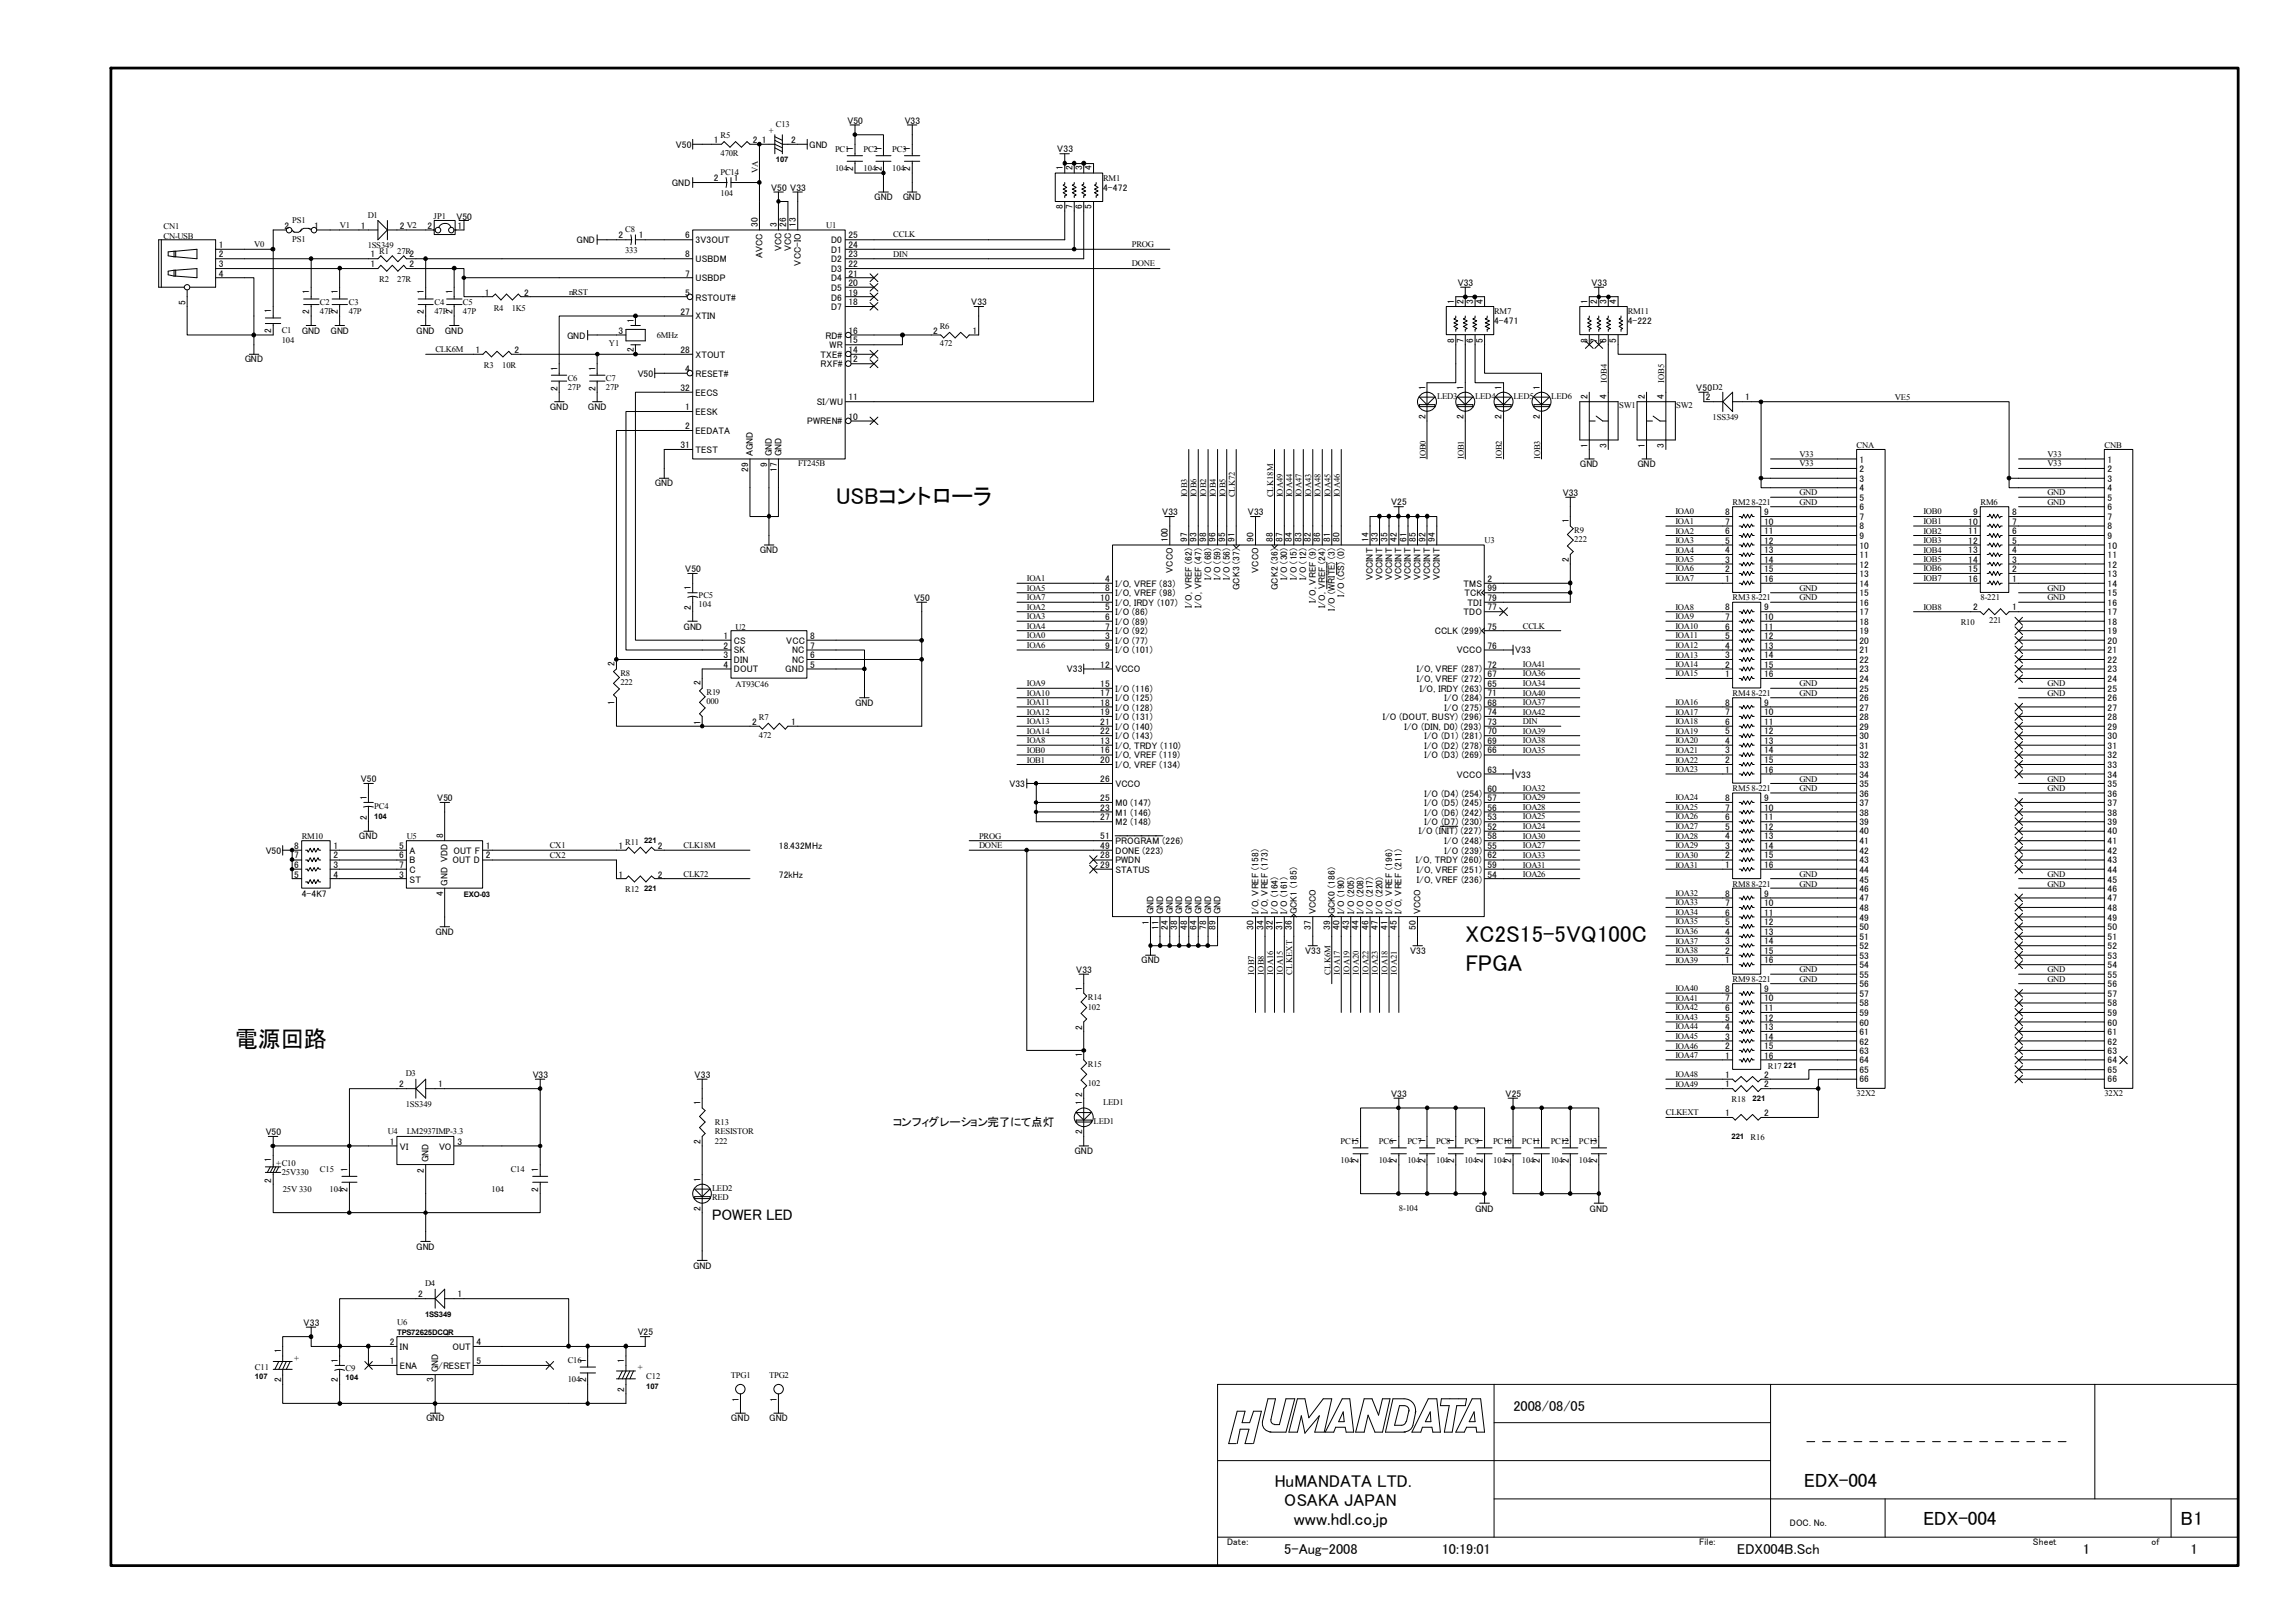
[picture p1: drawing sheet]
<svg xmlns="http://www.w3.org/2000/svg" width="297mm" height="210mm" viewBox="0 0 297 210" stroke-linecap="round" stroke-linejoin="round" font-family="sans-serif">
<defs><g id="words">
<g font-size="3">
<text x="108.2" y="65.2">USBコントローラ</text>
<text x="189.6" y="125.7">FPGA</text>
<text x="189.6" y="122">XC2S15-5VQ100C</text>
<text x="30.4" y="135.6">電源回路</text>
</g>
<g font-size="2.5">
<text x="233.4" y="192.4">EDX-004</text>
<text x="248.8" y="197.4">EDX-004</text>
<text x="282.1" y="197.4">B1</text>
</g>
<g font-size="2.2">
<text x="164.9" y="192.4">HuMANDATA LTD.</text>
<text x="166.2" y="194.9">OSAKA JAPAN</text>
<text x="167.4" y="197.4">www.hdl.co.jp</text>
</g>
<text font-size="2" x="92.1" y="157.9">POWER LED</text>
<g font-size="1.9">
<text x="195.8" y="182.6">2008/08/05</text>
<text x="166.2" y="201.1">5-Aug-2008</text>
<text x="186.5" y="201.1">10:19:01</text>
<text x="224.7" y="201.1">EDX004B.Sch</text>
<text x="269.4" y="201.1">1</text>
<text x="283.4" y="201.1">1</text>
</g>
<text font-size="1.5" x="115.6" y="145.7">コンフィグレーション完了にて点灯</text>
<g font-size="1.2">
<text x="109.6" y="16">V50</text>
<text x="117" y="16">V33</text>
<text x="87.4" y="19.1">V50</text>
<text x="92.4" y="18.5">1</text>
<text x="92.4" y="23.5">2</text>
<text x="95" y="23.5">1</text>
<text x="97.4" y="18.5">2</text>
<text x="98.5" y="18.5">1</text>
<text x="102.4" y="18.5">2</text>
<text x="104.7" y="19.1">GND</text>
<text x="110.4" y="22.2" transform="rotate(-90 110.4 22.2)">2</text>
<text x="110.4" y="19.6" transform="rotate(-90 110.4 19.6)">1</text>
<text x="114.1" y="22.2" transform="rotate(-90 114.1 22.2)">2</text>
<text x="114.1" y="19.6" transform="rotate(-90 114.1 19.6)">1</text>
<text x="117.8" y="22.2" transform="rotate(-90 117.8 22.2)">2</text>
<text x="117.8" y="19.6" transform="rotate(-90 117.8 19.6)">1</text>
<text x="136.8" y="19.7">V33</text>
<text x="137.5" y="22" transform="rotate(-90 137.5 22)">1</text>
<text x="138.8" y="22" transform="rotate(-90 138.8 22)">2</text>
<text x="140" y="22" transform="rotate(-90 140 22)">3</text>
<text x="141.2" y="22" transform="rotate(-90 141.2 22)">4</text>
<text x="36.8" y="29.6">2</text>
<text x="40.6" y="29.6">1</text>
<text x="46.7" y="29.6">1</text>
<text x="51.7" y="29.6">2 V2</text>
<text x="55.3" y="29.6">2</text>
<text x="59.1" y="28.4">V50</text>
<text x="59.2" y="29.6">1</text>
<text x="86.9" y="24">GND</text>
<text x="98" y="29.4" transform="rotate(-90 98 29.4)">30</text>
<text x="99.8" y="24.7">V50 V33</text>
<text x="100.5" y="29.4" transform="rotate(-90 100.5 29.4)">3</text>
<text x="101.7" y="29.4" transform="rotate(-90 101.7 29.4)">26</text>
<text x="103" y="29.4" transform="rotate(-90 103 29.4)">13</text>
<text x="113.1" y="25.9">GND</text>
<text x="116.8" y="25.9">GND</text>
<text x="137.5" y="27.1" transform="rotate(-90 137.5 27.1)">8</text>
<text x="138.8" y="27.1" transform="rotate(-90 138.8 27.1)">7</text>
<text x="140" y="27.1" transform="rotate(-90 140 27.1)">6</text>
<text x="141.2" y="27.1" transform="rotate(-90 141.2 27.1)">5</text>
<text x="142.7" y="24.7">4-472</text>
<text x="28.3" y="32.1">1</text>
<text x="28.3" y="33.3">2</text>
<text x="28.3" y="34.5">3</text>
<text x="28.3" y="35.8">4</text>
<text x="47.9" y="33.3">1</text>
<text x="47.9" y="34.5">1</text>
<text x="53" y="33.3">2</text>
<text x="53" y="34.5">2</text>
<text x="74.6" y="31.5">GND</text>
<text x="80" y="30.8">2</text>
<text x="82.6" y="30.8">1</text>
<text x="88.6" y="35.8">7</text>
<text x="88.6" y="33.3">8</text>
<text x="88.6" y="30.8">6</text>
<text x="90" y="34">USBDM</text>
<text x="90" y="31.5">3V3OUT</text>
<text x="98.6" y="33.4" transform="rotate(-90 98.6 33.4)">AVCC</text>
<text x="101.1" y="32.5" transform="rotate(-90 101.1 32.5)">VCC</text>
<text x="102.4" y="32.5" transform="rotate(-90 102.4 32.5)">VCC</text>
<text x="103.6" y="34.4" transform="rotate(-90 103.6 34.4)">VCC-IO</text>
<text x="107.5" y="31.5">D0</text>
<text x="107.5" y="32.7">D1</text>
<text x="107.5" y="34">D2</text>
<text x="107.5" y="35.2">D3</text>
<text x="109.8" y="30.8">25</text>
<text x="109.8" y="32.1">24</text>
<text x="109.8" y="33.3">23</text>
<text x="109.8" y="34.5">22</text>
<text x="109.8" y="35.8">21</text>
<text x="24" y="39.4" transform="rotate(-90 24 39.4)">5</text>
<text x="35.1" y="40.6" transform="rotate(-90 35.1 40.6)">1</text>
<text x="40" y="40.7" transform="rotate(-90 40 40.7)">2</text>
<text x="40" y="38.1" transform="rotate(-90 40 38.1)">1</text>
<text x="43.7" y="40.7" transform="rotate(-90 43.7 40.7)">2</text>
<text x="43.7" y="38.1" transform="rotate(-90 43.7 38.1)">1</text>
<text x="54.8" y="40.7" transform="rotate(-90 54.8 40.7)">2</text>
<text x="54.8" y="38.1" transform="rotate(-90 54.8 38.1)">1</text>
<text x="58.5" y="40.7" transform="rotate(-90 58.5 40.7)">2</text>
<text x="58.5" y="38.1" transform="rotate(-90 58.5 38.1)">1</text>
<text x="62.7" y="38.3">1</text>
<text x="67.8" y="38.3">2</text>
<text x="82" y="41.8" transform="rotate(-90 82 41.8)">1</text>
<text x="88.1" y="40.7">27</text>
<text x="88.6" y="38.3">5</text>
<text x="90" y="36.4">USBDP</text>
<text x="90" y="41.3">XTIN</text>
<text x="90" y="38.9">RSTOUT#</text>
<text x="107.5" y="36.4">D4</text>
<text x="107.5" y="37.6">D5</text>
<text x="107.5" y="38.9">D6</text>
<text x="107.5" y="40.1">D7</text>
<text x="109.8" y="37">20</text>
<text x="109.8" y="38.3">19</text>
<text x="109.8" y="39.5">18</text>
<text x="125.6" y="39.5">V33</text>
<text x="188.1" y="39.3" transform="rotate(-90 188.1 39.3)">1</text>
<text x="188.6" y="37">V33</text>
<text x="189.4" y="39.3" transform="rotate(-90 189.4 39.3)">2</text>
<text x="190.6" y="39.3" transform="rotate(-90 190.6 39.3)">3</text>
<text x="191.9" y="39.3" transform="rotate(-90 191.9 39.3)">4</text>
<text x="193.3" y="42">4-471</text>
<text x="205.4" y="39.3" transform="rotate(-90 205.4 39.3)">1</text>
<text x="205.9" y="37">V33</text>
<text x="206.6" y="39.3" transform="rotate(-90 206.6 39.3)">2</text>
<text x="207.9" y="39.3" transform="rotate(-90 207.9 39.3)">3</text>
<text x="209.1" y="39.3" transform="rotate(-90 209.1 39.3)">4</text>
<text x="210.6" y="42">4-222</text>
<text x="31.7" y="46.9">GND</text>
<text x="35.1" y="43.1" transform="rotate(-90 35.1 43.1)">2</text>
<text x="39" y="43.2">GND</text>
<text x="42.8" y="43.2">GND</text>
<text x="53.8" y="43.2">GND</text>
<text x="57.6" y="43.2">GND</text>
<text x="61.5" y="45.7">1</text>
<text x="66.5" y="45.7">2</text>
<text x="72.1" y="48" transform="rotate(-90 72.1 48)">1</text>
<text x="73.4" y="43.8">GND</text>
<text x="77" y="48" transform="rotate(-90 77 48)">1</text>
<text x="80" y="43.2">3</text>
<text x="82" y="45.6" transform="rotate(-90 82 45.6)">2</text>
<text x="88.1" y="45.7">28</text>
<text x="90" y="46.3">XTOUT</text>
<text x="106.2" y="46.3">TXE#</text>
<text x="106.2" y="47.5">RXF#</text>
<text x="106.8" y="43.8">RD#</text>
<text x="107.3" y="45">WR</text>
<text x="109.8" y="44.4">15</text>
<text x="109.8" y="43.2">16</text>
<text x="109.8" y="45.7">14</text>
<text x="109.8" y="46.9">12</text>
<text x="120.7" y="43.2">2</text>
<text x="125.8" y="43.2">1</text>
<text x="188.1" y="44.4" transform="rotate(-90 188.1 44.4)">8</text>
<text x="189.4" y="44.4" transform="rotate(-90 189.4 44.4)">7</text>
<text x="190.6" y="44.4" transform="rotate(-90 190.6 44.4)">6</text>
<text x="191.9" y="44.4" transform="rotate(-90 191.9 44.4)">5</text>
<text x="205.4" y="44.4" transform="rotate(-90 205.4 44.4)">8</text>
<text x="206.6" y="44.4" transform="rotate(-90 206.6 44.4)">7</text>
<text x="207.9" y="44.4" transform="rotate(-90 207.9 44.4)">6</text>
<text x="209.1" y="44.4" transform="rotate(-90 209.1 44.4)">5</text>
<text x="71.1" y="53">GND</text>
<text x="72.1" y="50.5" transform="rotate(-90 72.1 50.5)">2</text>
<text x="76.1" y="53">GND</text>
<text x="77" y="50.5" transform="rotate(-90 77 50.5)">2</text>
<text x="82.5" y="48.8">V50</text>
<text x="88.1" y="50.6">32</text>
<text x="88.6" y="48.1">4</text>
<text x="88.6" y="53">1</text>
<text x="90" y="48.8">RESET#</text>
<text x="90" y="51.2">EECS</text>
<text x="90" y="53.7">EESK</text>
<text x="105.7" y="52.5">SI/WU</text>
<text x="109.8" y="51.8">11</text>
<text x="184.4" y="50.4" transform="rotate(-90 184.4 50.4)">1</text>
<text x="189.4" y="50.4" transform="rotate(-90 189.4 50.4)">1</text>
<text x="194.3" y="50.4" transform="rotate(-90 194.3 50.4)">1</text>
<text x="199.2" y="50.4" transform="rotate(-90 199.2 50.4)">1</text>
<text x="205.4" y="51.6" transform="rotate(-90 205.4 51.6)">2</text>
<text x="207.9" y="51.6" transform="rotate(-90 207.9 51.6)">4</text>
<text x="212.8" y="51.6" transform="rotate(-90 212.8 51.6)">2</text>
<text x="215.3" y="51.6" transform="rotate(-90 215.3 51.6)">4</text>
<text x="219.5" y="50.6">V50D2</text>
<text x="220.7" y="51.8">2</text>
<text x="225.8" y="51.8">1</text>
<text x="88.1" y="58">31</text>
<text x="88.6" y="55.5">2</text>
<text x="90" y="58.6">TEST</text>
<text x="90" y="56.2">EEDATA</text>
<text x="97.4" y="59.1" transform="rotate(-90 97.4 59.1)">AGND</text>
<text x="99.9" y="59.1" transform="rotate(-90 99.9 59.1)">GND</text>
<text x="101.1" y="59.1" transform="rotate(-90 101.1 59.1)">GND</text>
<text x="104.4" y="54.9">PWREN#</text>
<text x="109.8" y="54.3">10</text>
<text x="184.4" y="54.3" transform="rotate(-90 184.4 54.3)">2</text>
<text x="189.4" y="54.3" transform="rotate(-90 189.4 54.3)">2</text>
<text x="194.3" y="54.3" transform="rotate(-90 194.3 54.3)">2</text>
<text x="199.2" y="54.3" transform="rotate(-90 199.2 54.3)">2</text>
<text x="205.4" y="58" transform="rotate(-90 205.4 58)">1</text>
<text x="207.9" y="58" transform="rotate(-90 207.9 58)">3</text>
<text x="212.8" y="58" transform="rotate(-90 212.8 58)">1</text>
<text x="215.3" y="58" transform="rotate(-90 215.3 58)">3</text>
<text x="240.6" y="59.9">1</text>
<text x="272.7" y="59.9">1</text>
<text x="84.7" y="62.9">GND</text>
<text x="96.8" y="61" transform="rotate(-90 96.8 61)">29</text>
<text x="99.3" y="60.4" transform="rotate(-90 99.3 60.4)">9</text>
<text x="100.5" y="61" transform="rotate(-90 100.5 61)">17</text>
<text x="180" y="65.4">V25</text>
<text x="202.2" y="64.2">V33</text>
<text x="204.4" y="60.5">GND</text>
<text x="211.8" y="60.5">GND</text>
<text x="240.6" y="61.1">2</text>
<text x="240.6" y="62.3">3</text>
<text x="240.6" y="63.5">4</text>
<text x="240.6" y="64.8">5</text>
<text x="272.7" y="61.1">2</text>
<text x="272.7" y="62.3">3</text>
<text x="272.7" y="63.5">4</text>
<text x="272.7" y="64.8">5</text>
<text x="98.3" y="71.6">GND</text>
<text x="150.4" y="66.6">V33</text>
<text x="151.1" y="70.2" transform="rotate(-90 151.1 70.2)">100</text>
<text x="153.6" y="70.2" transform="rotate(-90 153.6 70.2)">97</text>
<text x="154.8" y="70.2" transform="rotate(-90 154.8 70.2)">93</text>
<text x="156" y="70.2" transform="rotate(-90 156 70.2)">98</text>
<text x="157.3" y="70.2" transform="rotate(-90 157.3 70.2)">96</text>
<text x="158.5" y="70.2" transform="rotate(-90 158.5 70.2)">95</text>
<text x="159.7" y="70.2" transform="rotate(-90 159.7 70.2)">91</text>
<text x="161.5" y="66.6">V33</text>
<text x="162.2" y="70.2" transform="rotate(-90 162.2 70.2)">90</text>
<text x="164.7" y="70.2" transform="rotate(-90 164.7 70.2)">88</text>
<text x="165.9" y="70.2" transform="rotate(-90 165.9 70.2)">87</text>
<text x="167.1" y="70.2" transform="rotate(-90 167.1 70.2)">84</text>
<text x="168.4" y="70.2" transform="rotate(-90 168.4 70.2)">83</text>
<text x="169.6" y="70.2" transform="rotate(-90 169.6 70.2)">82</text>
<text x="170.8" y="70.2" transform="rotate(-90 170.8 70.2)">86</text>
<text x="172.1" y="70.2" transform="rotate(-90 172.1 70.2)">81</text>
<text x="173.3" y="70.2" transform="rotate(-90 173.3 70.2)">80</text>
<text x="177" y="70.2" transform="rotate(-90 177 70.2)">14</text>
<text x="178.3" y="70.2" transform="rotate(-90 178.3 70.2)">33</text>
<text x="179.5" y="70.2" transform="rotate(-90 179.5 70.2)">35</text>
<text x="180.7" y="70.2" transform="rotate(-90 180.7 70.2)">42</text>
<text x="181.9" y="70.2" transform="rotate(-90 181.9 70.2)">61</text>
<text x="183.2" y="70.2" transform="rotate(-90 183.2 70.2)">85</text>
<text x="184.4" y="70.2" transform="rotate(-90 184.4 70.2)">92</text>
<text x="185.6" y="70.2" transform="rotate(-90 185.6 70.2)">94</text>
<text x="202.9" y="67.7" transform="rotate(-90 202.9 67.7)">1</text>
<text x="223.2" y="71.6">4</text>
<text x="223.2" y="70.4">5</text>
<text x="223.2" y="69.1">6</text>
<text x="223.2" y="67.9">7</text>
<text x="223.2" y="66.6">8</text>
<text x="228.2" y="66.6">9</text>
<text x="228.2" y="67.9">10</text>
<text x="228.2" y="69.1">11</text>
<text x="228.2" y="70.4">12</text>
<text x="228.2" y="71.6">13</text>
<text x="240.6" y="66">6</text>
<text x="240.6" y="67.3">7</text>
<text x="240.6" y="68.5">8</text>
<text x="240.6" y="69.8">9</text>
<text x="240.6" y="71">10</text>
<text x="254.6" y="67.9">10</text>
<text x="254.6" y="69.1">11</text>
<text x="254.6" y="70.4">12</text>
<text x="254.6" y="71.6">13</text>
<text x="255.3" y="66.6">9</text>
<text x="260.3" y="71.6">4</text>
<text x="260.3" y="70.4">5</text>
<text x="260.3" y="69.1">6</text>
<text x="260.3" y="67.9">7</text>
<text x="260.3" y="66.6">8</text>
<text x="272.7" y="66">6</text>
<text x="272.7" y="67.3">7</text>
<text x="272.7" y="68.5">8</text>
<text x="272.7" y="69.8">9</text>
<text x="272.7" y="71">10</text>
<text x="88.6" y="74">V50</text>
<text x="89.4" y="76.4" transform="rotate(-90 89.4 76.4)">1</text>
<text x="118.3" y="77.8">V50</text>
<text x="142.3" y="77.8">10</text>
<text x="143" y="75.3">4</text>
<text x="143" y="76.5">8</text>
<text x="144.3" y="75.9">I/O, VREF (83)</text>
<text x="144.3" y="77.1">I/O, VREF (98)</text>
<text x="151.7" y="74.1" transform="rotate(-90 151.7 74.1)">VCCO</text>
<text x="156.7" y="75.1" transform="rotate(-90 156.7 75.1)">I/O (68)</text>
<text x="157.9" y="75.1" transform="rotate(-90 157.9 75.1)">I/O (59)</text>
<text x="159.1" y="75.1" transform="rotate(-90 159.1 75.1)">I/O (56)</text>
<text x="160.4" y="76.4" transform="rotate(-90 160.4 76.4)">GCK3 (37)</text>
<text x="162.8" y="74.1" transform="rotate(-90 162.8 74.1)">VCCO</text>
<text x="165.3" y="76.4" transform="rotate(-90 165.3 76.4)">GCK2 (36)</text>
<text x="166.5" y="75.1" transform="rotate(-90 166.5 75.1)">I/O (30)</text>
<text x="167.8" y="75.1" transform="rotate(-90 167.8 75.1)">I/O (15)</text>
<text x="169" y="75.1" transform="rotate(-90 169 75.1)">I/O (12)</text>
<text x="173.9" y="77.2" transform="rotate(-90 173.9 77.2)">I/O (CS) (0)</text>
<text x="177.6" y="75.1" transform="rotate(-90 177.6 75.1)">VCCINT</text>
<text x="178.9" y="75.1" transform="rotate(-90 178.9 75.1)">VCCINT</text>
<text x="180.1" y="75.1" transform="rotate(-90 180.1 75.1)">VCCINT</text>
<text x="181.3" y="75.1" transform="rotate(-90 181.3 75.1)">VCCINT</text>
<text x="182.5" y="75.1" transform="rotate(-90 182.5 75.1)">VCCINT</text>
<text x="183.8" y="75.1" transform="rotate(-90 183.8 75.1)">VCCINT</text>
<text x="185" y="75.1" transform="rotate(-90 185 75.1)">VCCINT</text>
<text x="186.3" y="75.1" transform="rotate(-90 186.3 75.1)">VCCINT</text>
<text x="189.4" y="75.9">TMS</text>
<text x="189.5" y="77.1">TCK</text>
<text x="192.4" y="75.3">2</text>
<text x="192.4" y="77.8">79</text>
<text x="192.4" y="76.5">99</text>
<text x="202.9" y="72.8" transform="rotate(-90 202.9 72.8)">2</text>
<text x="223.2" y="75.3">1</text>
<text x="223.2" y="74">2</text>
<text x="223.2" y="72.8">3</text>
<text x="228.2" y="72.8">14</text>
<text x="228.2" y="74">15</text>
<text x="228.2" y="75.3">16</text>
<text x="240.6" y="72.2">11</text>
<text x="240.6" y="73.4">12</text>
<text x="240.6" y="74.7">13</text>
<text x="240.6" y="75.9">14</text>
<text x="240.6" y="77.1">15</text>
<text x="254.6" y="72.8">14</text>
<text x="254.6" y="74">15</text>
<text x="254.6" y="75.3">16</text>
<text x="260.3" y="75.3">1</text>
<text x="260.3" y="74">2</text>
<text x="260.3" y="72.8">3</text>
<text x="272.7" y="72.2">11</text>
<text x="272.7" y="73.4">12</text>
<text x="272.7" y="74.7">13</text>
<text x="272.7" y="75.9">14</text>
<text x="272.7" y="77.1">15</text>
<text x="88.4" y="81.5">GND</text>
<text x="89.4" y="79" transform="rotate(-90 89.4 79)">2</text>
<text x="93.6" y="82.7">1</text>
<text x="93.6" y="83.9">2</text>
<text x="95" y="83.3">CS</text>
<text x="101.7" y="83.3">VCC</text>
<text x="104.8" y="83.9">7</text>
<text x="104.8" y="82.7">8</text>
<text x="143" y="82.7">3</text>
<text x="143" y="79">5</text>
<text x="143" y="80.2">6</text>
<text x="143" y="81.5">7</text>
<text x="143" y="83.9">9</text>
<text x="144.3" y="83.3">I/O (77)</text>
<text x="144.3" y="79.6">I/O (86)</text>
<text x="144.3" y="80.9">I/O (89)</text>
<text x="144.3" y="82.1">I/O (92)</text>
<text x="144.3" y="78.4">I/O, IRDY (107)</text>
<text x="154.2" y="78.7" transform="rotate(-90 154.2 78.7)">I/O, VREF (62)</text>
<text x="155.4" y="78.7" transform="rotate(-90 155.4 78.7)">I/O, VREF (47)</text>
<text x="170.2" y="78.1" transform="rotate(-90 170.2 78.1)">I/O, VREF (9)</text>
<text x="171.4" y="78.7" transform="rotate(-90 171.4 78.7)">I/O, VREF (24)</text>
<text x="172.7" y="79" transform="rotate(-90 172.7 79)">I/O (WRITE) (3)</text>
<text x="185.6" y="82.1">CCLK (299)</text>
<text x="189.4" y="79.6">TDO</text>
<text x="189.9" y="78.4">TDI</text>
<text x="192.4" y="81.5">75</text>
<text x="192.4" y="79">77</text>
<text x="192.4" y="83.9">76</text>
<text x="223.2" y="83.9">4</text>
<text x="223.2" y="82.7">5</text>
<text x="223.2" y="81.5">6</text>
<text x="223.2" y="80.2">7</text>
<text x="223.2" y="79">8</text>
<text x="228.2" y="79">9</text>
<text x="228.2" y="80.2">10</text>
<text x="228.2" y="81.5">11</text>
<text x="228.2" y="82.7">12</text>
<text x="228.2" y="83.9">13</text>
<text x="240.6" y="78.4">16</text>
<text x="240.6" y="79.6">17</text>
<text x="240.6" y="80.9">18</text>
<text x="240.6" y="82.1">19</text>
<text x="240.6" y="83.3">20</text>
<text x="255.3" y="79">2</text>
<text x="260.3" y="79">1</text>
<text x="272.7" y="78.4">16</text>
<text x="272.7" y="79.6">17</text>
<text x="272.7" y="80.9">18</text>
<text x="272.7" y="82.1">19</text>
<text x="272.7" y="83.3">20</text>
<text x="79.5" y="86.2" transform="rotate(-90 79.5 86.2)">2</text>
<text x="90.6" y="88.7" transform="rotate(-90 90.6 88.7)">2</text>
<text x="93.6" y="85.2">3</text>
<text x="93.6" y="86.4">4</text>
<text x="95" y="84.5">SK</text>
<text x="95" y="85.8">DIN</text>
<text x="95" y="87">DOUT</text>
<text x="101.6" y="87">GND</text>
<text x="102.5" y="84.5">NC</text>
<text x="102.5" y="85.8">NC</text>
<text x="104.8" y="85.2">6</text>
<text x="104.8" y="86.4">5</text>
<text x="138" y="87">V33</text>
<text x="142.3" y="88.9">15</text>
<text x="142.3" y="86.4">12</text>
<text x="144.3" y="84.5">I/O (101)</text>
<text x="144.3" y="89.5">I/O (116)</text>
<text x="144.3" y="87">VCCO</text>
<text x="183.3" y="88.3">I/O, VREF (272)</text>
<text x="183.3" y="87">I/O, VREF (287)</text>
<text x="183.7" y="89.5">I/O, IRDY (263)</text>
<text x="188.5" y="84.5">VCCO</text>
<text x="192.4" y="88.9">65</text>
<text x="192.4" y="87.6">67</text>
<text x="192.4" y="86.4">72</text>
<text x="196" y="84.5">V33</text>
<text x="223.2" y="87.6">1</text>
<text x="223.2" y="86.4">2</text>
<text x="223.2" y="85.2">3</text>
<text x="228.2" y="85.2">14</text>
<text x="228.2" y="86.4">15</text>
<text x="228.2" y="87.6">16</text>
<text x="240.6" y="84.5">21</text>
<text x="240.6" y="85.8">22</text>
<text x="240.6" y="87">23</text>
<text x="240.6" y="88.3">24</text>
<text x="240.6" y="89.5">25</text>
<text x="272.7" y="84.5">21</text>
<text x="272.7" y="85.8">22</text>
<text x="272.7" y="87">23</text>
<text x="272.7" y="88.3">24</text>
<text x="272.7" y="89.5">25</text>
<text x="79.5" y="91.3" transform="rotate(-90 79.5 91.3)">1</text>
<text x="90.6" y="93.8" transform="rotate(-90 90.6 93.8)">1</text>
<text x="97.3" y="93.8">2</text>
<text x="102.4" y="93.8">1</text>
<text x="110.6" y="91.4">GND</text>
<text x="142.3" y="90.1">17</text>
<text x="142.3" y="91.4">18</text>
<text x="142.3" y="92.6">19</text>
<text x="142.3" y="93.8">21</text>
<text x="142.3" y="95">22</text>
<text x="144.3" y="90.7">I/O (125)</text>
<text x="144.3" y="92">I/O (128)</text>
<text x="144.3" y="93.2">I/O (131)</text>
<text x="144.3" y="94.4">I/O (140)</text>
<text x="144.3" y="95.6">I/O (143)</text>
<text x="178.9" y="93.2">I/O (DOUT, BUSY) (296)</text>
<text x="181.7" y="94.4">I/O (DIN, D0) (293)</text>
<text x="184.3" y="95.6">I/O (D1) (281)</text>
<text x="186.9" y="92">I/O (275)</text>
<text x="186.9" y="90.7">I/O (284)</text>
<text x="192.4" y="95">70</text>
<text x="192.4" y="92.6">74</text>
<text x="192.4" y="91.4">68</text>
<text x="192.4" y="90.1">71</text>
<text x="192.4" y="93.8">73</text>
<text x="223.2" y="95">5</text>
<text x="223.2" y="93.8">6</text>
<text x="223.2" y="92.6">7</text>
<text x="223.2" y="91.4">8</text>
<text x="228.2" y="91.4">9</text>
<text x="228.2" y="92.6">10</text>
<text x="228.2" y="93.8">11</text>
<text x="228.2" y="95">12</text>
<text x="240.6" y="90.7">26</text>
<text x="240.6" y="92">27</text>
<text x="240.6" y="93.2">28</text>
<text x="240.6" y="94.4">29</text>
<text x="240.6" y="95.6">30</text>
<text x="272.7" y="90.7">26</text>
<text x="272.7" y="92">27</text>
<text x="272.7" y="93.2">28</text>
<text x="272.7" y="94.4">29</text>
<text x="272.7" y="95.6">30</text>
<text x="46.7" y="101.2">V50</text>
<text x="130.6" y="101.9">V33</text>
<text x="142.3" y="96.3">13</text>
<text x="142.3" y="97.5">16</text>
<text x="142.3" y="98.8">20</text>
<text x="142.3" y="101.2">26</text>
<text x="144.3" y="96.9">I/O, TRDY (110)</text>
<text x="144.3" y="98.1">I/O, VREF (119)</text>
<text x="144.3" y="99.4">I/O, VREF (134)</text>
<text x="144.3" y="101.9">VCCO</text>
<text x="184.3" y="98.1">I/O (D3) (269)</text>
<text x="184.3" y="96.9">I/O (D2) (278)</text>
<text x="188.5" y="100.6">VCCO</text>
<text x="192.4" y="97.5">66</text>
<text x="192.4" y="96.3">69</text>
<text x="192.4" y="100">63</text>
<text x="196" y="100.6">V33</text>
<text x="223.2" y="100">1</text>
<text x="223.2" y="98.8">2</text>
<text x="223.2" y="97.5">3</text>
<text x="223.2" y="96.3">4</text>
<text x="228.2" y="96.3">13</text>
<text x="228.2" y="97.5">14</text>
<text x="228.2" y="98.8">15</text>
<text x="228.2" y="100">16</text>
<text x="240.6" y="96.9">31</text>
<text x="240.6" y="98.1">32</text>
<text x="240.6" y="99.4">33</text>
<text x="240.6" y="100.6">34</text>
<text x="240.6" y="101.9">35</text>
<text x="272.7" y="96.9">31</text>
<text x="272.7" y="98.1">32</text>
<text x="272.7" y="99.4">33</text>
<text x="272.7" y="100.6">34</text>
<text x="272.7" y="101.9">35</text>
<text x="47.5" y="106.1" transform="rotate(-90 47.5 106.1)">2</text>
<text x="47.5" y="103.5" transform="rotate(-90 47.5 103.5)">1</text>
<text x="56.6" y="103.7">V50</text>
<text x="142.3" y="104.9">23</text>
<text x="142.3" y="103.7">25</text>
<text x="142.3" y="106.1">27</text>
<text x="144.3" y="105.5">M1 (146)</text>
<text x="144.3" y="104.3">M0 (147)</text>
<text x="144.3" y="106.8">M2 (148)</text>
<text x="183.6" y="108">I/O (INIT) (227)</text>
<text x="184.3" y="106.8">I/O (D7) (230)</text>
<text x="184.3" y="105.5">I/O (D6) (242)</text>
<text x="184.3" y="104.3">I/O (D5) (245)</text>
<text x="184.3" y="103.1">I/O (D4) (254)</text>
<text x="192.4" y="106.1">53</text>
<text x="192.4" y="104.9">56</text>
<text x="192.4" y="103.7">57</text>
<text x="192.4" y="102.4">60</text>
<text x="192.4" y="107.4">52</text>
<text x="223.2" y="107.4">5</text>
<text x="223.2" y="106.1">6</text>
<text x="223.2" y="104.9">7</text>
<text x="223.2" y="103.7">8</text>
<text x="228.2" y="103.7">9</text>
<text x="228.2" y="104.9">10</text>
<text x="228.2" y="106.1">11</text>
<text x="228.2" y="107.4">12</text>
<text x="240.6" y="103.1">36</text>
<text x="240.6" y="104.3">37</text>
<text x="240.6" y="105.5">38</text>
<text x="240.6" y="106.8">39</text>
<text x="240.6" y="108">40</text>
<text x="272.7" y="103.1">36</text>
<text x="272.7" y="104.3">37</text>
<text x="272.7" y="105.5">38</text>
<text x="272.7" y="106.8">39</text>
<text x="272.7" y="108">40</text>
<text x="34.4" y="110.5">V50</text>
<text x="38.1" y="113.6">5</text>
<text x="38.1" y="112.4">6</text>
<text x="38.1" y="111.1">7</text>
<text x="38.1" y="109.9">8</text>
<text x="43.1" y="109.9">1</text>
<text x="43.1" y="111.1">2</text>
<text x="43.1" y="112.4">3</text>
<text x="43.1" y="113.6">4</text>
<text x="46.4" y="108.6">GND</text>
<text x="51.6" y="109.9">5</text>
<text x="51.6" y="111.1">6</text>
<text x="51.6" y="112.4">7</text>
<text x="51.6" y="113.6">3</text>
<text x="53" y="110.5">A</text>
<text x="53" y="111.7">B</text>
<text x="53" y="112.9">C</text>
<text x="57.3" y="108.5" transform="rotate(-90 57.3 108.5)">8</text>
<text x="58.5" y="111.7">OUT D</text>
<text x="58.7" y="110.5">OUT F</text>
<text x="62.9" y="109.9">1</text>
<text x="62.9" y="111.1">2</text>
<text x="80" y="109.9">1</text>
<text x="80" y="113.6">1</text>
<text x="85.1" y="109.9">2</text>
<text x="85.1" y="113.6">2</text>
<text x="100.8" y="113.6">72kHz</text>
<text x="100.8" y="109.9">18.432MHz</text>
<text x="142.3" y="111.1">28</text>
<text x="142.3" y="112.4">29</text>
<text x="142.3" y="109.9">49</text>
<text x="142.3" y="108.6">51</text>
<text x="144.3" y="111.7">PWDN</text>
<text x="144.3" y="112.9">STATUS</text>
<text x="144.3" y="110.5">DONE (223)</text>
<text x="144.3" y="109.2">PROGRAM (226)</text>
<text x="183.2" y="111.7">I/O, TRDY (260)</text>
<text x="183.3" y="112.9">I/O, VREF (251)</text>
<text x="186.9" y="110.5">I/O (239)</text>
<text x="186.9" y="109.2">I/O (248)</text>
<text x="192.4" y="113.6">54</text>
<text x="192.4" y="112.4">59</text>
<text x="192.4" y="109.9">55</text>
<text x="192.4" y="108.6">58</text>
<text x="192.4" y="111.1">62</text>
<text x="223.2" y="112.4">1</text>
<text x="223.2" y="111.1">2</text>
<text x="223.2" y="109.9">3</text>
<text x="223.2" y="108.6">4</text>
<text x="228.2" y="108.6">13</text>
<text x="228.2" y="109.9">14</text>
<text x="228.2" y="111.1">15</text>
<text x="228.2" y="112.4">16</text>
<text x="240.6" y="109.2">41</text>
<text x="240.6" y="110.5">42</text>
<text x="240.6" y="111.7">43</text>
<text x="240.6" y="112.9">44</text>
<text x="272.7" y="109.2">41</text>
<text x="272.7" y="110.5">42</text>
<text x="272.7" y="111.7">43</text>
<text x="272.7" y="112.9">44</text>
<text x="39" y="116">4-4K7</text>
<text x="53" y="114.2">ST</text>
<text x="57.3" y="116" transform="rotate(-90 57.3 116)">4</text>
<text x="57.9" y="114.6" transform="rotate(-90 57.9 114.6)">GND VDD</text>
<text x="148.6" y="119.7" transform="rotate(-90 148.6 119.7)">1</text>
<text x="149.2" y="118.3" transform="rotate(-90 149.2 118.3)">GND</text>
<text x="150.5" y="118.3" transform="rotate(-90 150.5 118.3)">GND</text>
<text x="151.7" y="118.3" transform="rotate(-90 151.7 118.3)">GND</text>
<text x="152.9" y="118.3" transform="rotate(-90 152.9 118.3)">GND</text>
<text x="154.2" y="118.3" transform="rotate(-90 154.2 118.3)">GND</text>
<text x="155.4" y="118.3" transform="rotate(-90 155.4 118.3)">GND</text>
<text x="156.7" y="118.3" transform="rotate(-90 156.7 118.3)">GND</text>
<text x="157.9" y="118.3" transform="rotate(-90 157.9 118.3)">GND</text>
<text x="162.8" y="118.3" transform="rotate(-90 162.8 118.3)">I/O, VREF (158)</text>
<text x="164" y="118.3" transform="rotate(-90 164 118.3)">I/O, VREF (173)</text>
<text x="165.3" y="118.3" transform="rotate(-90 165.3 118.3)">I/O (164)</text>
<text x="166.5" y="118.3" transform="rotate(-90 166.5 118.3)">I/O (161)</text>
<text x="167.8" y="118.3" transform="rotate(-90 167.8 118.3)">GCK1 (185)</text>
<text x="170.2" y="118.3" transform="rotate(-90 170.2 118.3)">VCCO</text>
<text x="172.7" y="118.3" transform="rotate(-90 172.7 118.3)">GCK0 (186)</text>
<text x="173.9" y="118.3" transform="rotate(-90 173.9 118.3)">I/O (190)</text>
<text x="175.2" y="118.3" transform="rotate(-90 175.2 118.3)">I/O (205)</text>
<text x="176.4" y="118.3" transform="rotate(-90 176.4 118.3)">I/O (208)</text>
<text x="177.6" y="118.3" transform="rotate(-90 177.6 118.3)">I/O (217)</text>
<text x="178.9" y="118.3" transform="rotate(-90 178.9 118.3)">I/O (220)</text>
<text x="180.1" y="118.3" transform="rotate(-90 180.1 118.3)">I/O, VREF (196)</text>
<text x="181.3" y="118.3" transform="rotate(-90 181.3 118.3)">I/O, VREF (211)</text>
<text x="183.3" y="114.2">I/O, VREF (236)</text>
<text x="183.8" y="118.3" transform="rotate(-90 183.8 118.3)">VCCO</text>
<text x="223.2" y="119.7">5</text>
<text x="223.2" y="118.5">6</text>
<text x="223.2" y="117.3">7</text>
<text x="223.2" y="116">8</text>
<text x="228.2" y="116">9</text>
<text x="228.2" y="117.3">10</text>
<text x="228.2" y="118.5">11</text>
<text x="228.2" y="119.7">12</text>
<text x="240.6" y="114.2">45</text>
<text x="240.6" y="115.4">46</text>
<text x="240.6" y="116.6">47</text>
<text x="240.6" y="117.9">48</text>
<text x="240.6" y="119.1">49</text>
<text x="272.7" y="114.2">45</text>
<text x="272.7" y="115.4">46</text>
<text x="272.7" y="116.6">47</text>
<text x="272.7" y="117.9">48</text>
<text x="272.7" y="119.1">49</text>
<text x="56.3" y="121">GND</text>
<text x="139.2" y="125.9">V33</text>
<text x="147.7" y="124.7">GND</text>
<text x="149.9" y="120.3" transform="rotate(-90 149.9 120.3)">11</text>
<text x="151.1" y="120.3" transform="rotate(-90 151.1 120.3)">24</text>
<text x="152.3" y="120.3" transform="rotate(-90 152.3 120.3)">38</text>
<text x="153.6" y="120.3" transform="rotate(-90 153.6 120.3)">48</text>
<text x="154.8" y="120.3" transform="rotate(-90 154.8 120.3)">64</text>
<text x="156" y="120.3" transform="rotate(-90 156 120.3)">78</text>
<text x="157.3" y="120.3" transform="rotate(-90 157.3 120.3)">89</text>
<text x="162.2" y="120.3" transform="rotate(-90 162.2 120.3)">30</text>
<text x="163.4" y="120.3" transform="rotate(-90 163.4 120.3)">34</text>
<text x="164.7" y="120.3" transform="rotate(-90 164.7 120.3)">32</text>
<text x="165.9" y="120.3" transform="rotate(-90 165.9 120.3)">31</text>
<text x="167.1" y="120.3" transform="rotate(-90 167.1 120.3)">36</text>
<text x="168.9" y="123.4">V33</text>
<text x="169.6" y="120.3" transform="rotate(-90 169.6 120.3)">37</text>
<text x="172.1" y="120.3" transform="rotate(-90 172.1 120.3)">39</text>
<text x="173.3" y="120.3" transform="rotate(-90 173.3 120.3)">40</text>
<text x="174.5" y="120.3" transform="rotate(-90 174.5 120.3)">43</text>
<text x="175.8" y="120.3" transform="rotate(-90 175.8 120.3)">44</text>
<text x="177" y="120.3" transform="rotate(-90 177 120.3)">46</text>
<text x="178.3" y="120.3" transform="rotate(-90 178.3 120.3)">47</text>
<text x="179.5" y="120.3" transform="rotate(-90 179.5 120.3)">41</text>
<text x="180.7" y="120.3" transform="rotate(-90 180.7 120.3)">45</text>
<text x="182.5" y="123.4">V33</text>
<text x="183.2" y="120.3" transform="rotate(-90 183.2 120.3)">50</text>
<text x="223.2" y="124.7">1</text>
<text x="223.2" y="123.4">2</text>
<text x="223.2" y="122.2">3</text>
<text x="223.2" y="121">4</text>
<text x="228.2" y="121">13</text>
<text x="228.2" y="122.2">14</text>
<text x="228.2" y="123.4">15</text>
<text x="228.2" y="124.7">16</text>
<text x="240.6" y="120.4">50</text>
<text x="240.6" y="121.6">51</text>
<text x="240.6" y="122.8">52</text>
<text x="240.6" y="124.1">53</text>
<text x="240.6" y="125.3">54</text>
<text x="272.7" y="120.4">50</text>
<text x="272.7" y="121.6">51</text>
<text x="272.7" y="122.8">52</text>
<text x="272.7" y="124.1">53</text>
<text x="272.7" y="125.3">54</text>
<text x="140" y="128.2" transform="rotate(-90 140 128.2)">1</text>
<text x="223.2" y="130.9">6</text>
<text x="223.2" y="129.6">7</text>
<text x="223.2" y="128.4">8</text>
<text x="228.2" y="128.4">9</text>
<text x="228.2" y="129.6">10</text>
<text x="228.2" y="130.9">11</text>
<text x="240.6" y="126.5">55</text>
<text x="240.6" y="127.8">56</text>
<text x="240.6" y="129">57</text>
<text x="240.6" y="130.2">58</text>
<text x="240.6" y="131.4">59</text>
<text x="272.7" y="126.5">55</text>
<text x="272.7" y="127.8">56</text>
<text x="272.7" y="129">57</text>
<text x="272.7" y="130.2">58</text>
<text x="272.7" y="131.4">59</text>
<text x="140" y="136.8" transform="rotate(-90 140 136.8)">1</text>
<text x="140" y="133.3" transform="rotate(-90 140 133.3)">2</text>
<text x="223.2" y="137">1</text>
<text x="223.2" y="135.8">2</text>
<text x="223.2" y="134.6">3</text>
<text x="223.2" y="133.3">4</text>
<text x="223.2" y="132.1">5</text>
<text x="228.2" y="132.1">12</text>
<text x="228.2" y="133.3">13</text>
<text x="228.2" y="134.6">14</text>
<text x="228.2" y="135.8">15</text>
<text x="228.2" y="137">16</text>
<text x="240.6" y="132.7">60</text>
<text x="240.6" y="133.9">61</text>
<text x="240.6" y="135.2">62</text>
<text x="240.6" y="136.4">63</text>
<text x="240.6" y="137.6">64</text>
<text x="272.7" y="132.7">60</text>
<text x="272.7" y="133.9">61</text>
<text x="272.7" y="135.2">62</text>
<text x="272.7" y="136.4">63</text>
<text x="272.7" y="137.6">64</text>
<text x="51.6" y="140.7">2</text>
<text x="56.7" y="140.7">1</text>
<text x="68.9" y="139.5">V33</text>
<text x="89.9" y="139.5">V33</text>
<text x="90.6" y="143" transform="rotate(-90 90.6 143)">1</text>
<text x="140" y="143" transform="rotate(-90 140 143)">1</text>
<text x="140" y="141.9" transform="rotate(-90 140 141.9)">2</text>
<text x="180" y="141.9">V33</text>
<text x="194.8" y="141.9">V25</text>
<text x="223.2" y="139.5">1</text>
<text x="223.2" y="140.7">1</text>
<text x="228.2" y="139.5">2</text>
<text x="228.2" y="140.7">2</text>
<text x="240.6" y="138.9">65</text>
<text x="240.6" y="140.1">66</text>
<text x="272.7" y="138.9">65</text>
<text x="272.7" y="140.1">66</text>
<text x="34.4" y="146.9">V50</text>
<text x="50.4" y="148.1">1</text>
<text x="51.7" y="148.8">VI</text>
<text x="56.8" y="148.8">VO</text>
<text x="59.2" y="148.1">3</text>
<text x="90.6" y="148.1" transform="rotate(-90 90.6 148.1)">2</text>
<text x="139" y="149.4">GND</text>
<text x="140" y="146.8" transform="rotate(-90 140 146.8)">2</text>
<text x="175.8" y="148" transform="rotate(-90 175.8 148)">1</text>
<text x="180.7" y="148" transform="rotate(-90 180.7 148)">1</text>
<text x="184.4" y="148" transform="rotate(-90 184.4 148)">1</text>
<text x="188.1" y="148" transform="rotate(-90 188.1 148)">1</text>
<text x="191.9" y="148" transform="rotate(-90 191.9 148)">1</text>
<text x="195.5" y="148" transform="rotate(-90 195.5 148)">1</text>
<text x="199.2" y="148" transform="rotate(-90 199.2 148)">1</text>
<text x="202.9" y="148" transform="rotate(-90 202.9 148)">1</text>
<text x="206.6" y="148" transform="rotate(-90 206.6 148)">1</text>
<text x="223.2" y="144.4">1</text>
<text x="228.2" y="144.4">2</text>
<text x="35.1" y="153" transform="rotate(-90 35.1 153)">2</text>
<text x="35.1" y="150.4" transform="rotate(-90 35.1 150.4)">1</text>
<text x="45" y="154.3" transform="rotate(-90 45 154.3)">2</text>
<text x="45" y="151.6" transform="rotate(-90 45 151.6)">1</text>
<text x="54.8" y="151.8" transform="rotate(-90 54.8 151.8)">2</text>
<text x="55.5" y="150.4" transform="rotate(-90 55.5 150.4)">GND</text>
<text x="69.6" y="154.3" transform="rotate(-90 69.6 154.3)">2</text>
<text x="69.6" y="151.6" transform="rotate(-90 69.6 151.6)">1</text>
<text x="90.6" y="152.9" transform="rotate(-90 90.6 152.9)">1</text>
<text x="175.8" y="150.5" transform="rotate(-90 175.8 150.5)">2</text>
<text x="180.7" y="150.5" transform="rotate(-90 180.7 150.5)">2</text>
<text x="184.4" y="150.5" transform="rotate(-90 184.4 150.5)">2</text>
<text x="188.1" y="150.5" transform="rotate(-90 188.1 150.5)">2</text>
<text x="191.9" y="150.5" transform="rotate(-90 191.9 150.5)">2</text>
<text x="195.5" y="150.5" transform="rotate(-90 195.5 150.5)">2</text>
<text x="199.2" y="150.5" transform="rotate(-90 199.2 150.5)">2</text>
<text x="202.9" y="150.5" transform="rotate(-90 202.9 150.5)">2</text>
<text x="206.6" y="150.5" transform="rotate(-90 206.6 150.5)">2</text>
<text x="53.8" y="161.7">GND</text>
<text x="90.6" y="156.7" transform="rotate(-90 90.6 156.7)">2</text>
<text x="190.8" y="156.8">GND</text>
<text x="205.7" y="156.8">GND</text>
<text x="54.1" y="167.9">2</text>
<text x="59.2" y="167.9">1</text>
<text x="89.7" y="164.2">GND</text>
<text x="39.3" y="171.6">V33</text>
<text x="82.5" y="172.8">V25</text>
<text x="36.4" y="178.9" transform="rotate(-90 36.4 178.9)">2</text>
<text x="36.4" y="175.1" transform="rotate(-90 36.4 175.1)">1</text>
<text x="43.7" y="178.9" transform="rotate(-90 43.7 178.9)">2</text>
<text x="43.7" y="176.4" transform="rotate(-90 43.7 176.4)">1</text>
<text x="50.4" y="176.5">1</text>
<text x="50.4" y="174">2</text>
<text x="51.7" y="177.2">ENA</text>
<text x="51.7" y="174.7">IN</text>
<text x="56.1" y="178.9" transform="rotate(-90 56.1 178.9)">3</text>
<text x="56.7" y="177.6" transform="rotate(-90 56.7 177.6)">GND</text>
<text x="56.7" y="177.2">/RESET</text>
<text x="58.5" y="174.7">OUT</text>
<text x="61.6" y="174">4</text>
<text x="61.6" y="176.5">5</text>
<text x="75.8" y="178.9" transform="rotate(-90 75.8 178.9)">2</text>
<text x="75.8" y="176.4" transform="rotate(-90 75.8 176.4)">1</text>
<text x="80.8" y="176.4" transform="rotate(-90 80.8 176.4)">1</text>
<text x="55.1" y="183.9">GND</text>
<text x="80.8" y="180.2" transform="rotate(-90 80.8 180.2)">2</text>
<text x="94.6" y="183.9">GND</text>
<text x="95.6" y="181.4" transform="rotate(-90 95.6 181.4)">1</text>
<text x="99.5" y="183.9">GND</text>
<text x="100.5" y="181.4" transform="rotate(-90 100.5 181.4)">1</text>
<text x="231.6" y="197.5">DOC. No.</text>
<text x="158.7" y="200">Date:</text>
<text x="219.8" y="200">File:</text>
<text x="263" y="200">Sheet</text>
<text x="278.3" y="200">of</text>
</g>
<g font-size="1.1">
<text x="93.2" y="17.9">R5</text>
<text x="100.2" y="17.2" transform="rotate(-90 100.2 17.2)">+</text>
<text x="100.4" y="16.5">C13</text>
<text x="93.2" y="20.2">470R</text>
<text x="93.2" y="22.6">PC14</text>
<text x="98" y="22.4" transform="rotate(-90 98 22.4)">VA</text>
<text x="108" y="19.6">PC1</text>
<text x="108" y="22.1">104</text>
<text x="111.7" y="19.6">PC2</text>
<text x="111.7" y="22.1">104</text>
<text x="115.4" y="19.6">PC3</text>
<text x="115.4" y="22.1">104</text>
<text x="142.7" y="23.4">RM1</text>
<text x="21.2" y="29.6">CN1</text>
<text x="37.8" y="28.9">PS1</text>
<text x="44" y="29.5">V1</text>
<text x="47.6" y="28.2">D1</text>
<text x="56.1" y="28.3">JP1</text>
<text x="93.2" y="25.3">104</text>
<text x="106.9" y="29.5">U1</text>
<text x="21.2" y="30.9">CN-USB</text>
<text x="32.9" y="32">V0</text>
<text x="37.8" y="31.4">PS1</text>
<text x="47.6" y="32.1">1SS349</text>
<text x="49.1" y="32.9">R1</text>
<text x="51.4" y="32.9">27R</text>
<text x="80.9" y="30">C8</text>
<text x="80.9" y="32.8">333</text>
<text x="115.6" y="30.7">CCLK</text>
<text x="115.6" y="33.2">DIN</text>
<text x="146.4" y="34.5">DONE</text>
<text x="146.4" y="32">PROG</text>
<text x="41.4" y="39.4">C2</text>
<text x="41.4" y="40.6">47P</text>
<text x="45.1" y="39.4">C3</text>
<text x="45.1" y="40.6">47P</text>
<text x="49.1" y="36.5">R2</text>
<text x="51.4" y="36.5">27R</text>
<text x="56.2" y="39.4">C4</text>
<text x="56.2" y="40.6">47P</text>
<text x="59.9" y="39.4">C5</text>
<text x="59.9" y="40.6">47P</text>
<text x="63.9" y="40.3">R4</text>
<text x="66.2" y="40.3">1K5</text>
<text x="73.6" y="38.2">nRST</text>
<text x="193.3" y="40.6">RM7</text>
<text x="210.6" y="40.6">RM11</text>
<text x="36.4" y="43.1">C1</text>
<text x="36.4" y="44.3">104</text>
<text x="56.3" y="45.6">CLK6M</text>
<text x="62.6" y="47.7">R3</text>
<text x="65" y="47.7">10R</text>
<text x="78.8" y="44.8">Y1</text>
<text x="85" y="43.7">6MHz</text>
<text x="121.6" y="42.6">R6</text>
<text x="121.6" y="44.8">472</text>
<text x="73.4" y="49.3">C6</text>
<text x="73.4" y="50.5">27P</text>
<text x="78.4" y="49.3">C7</text>
<text x="78.4" y="50.5">27P</text>
<text x="185.9" y="51.6">LED3</text>
<text x="190.8" y="51.6">LED4</text>
<text x="195.8" y="51.6">LED5</text>
<text x="200.7" y="51.6">LED6</text>
<text x="207.9" y="49.6" transform="rotate(-90 207.9 49.6)">IOB4</text>
<text x="209.5" y="52.8">SW1</text>
<text x="215.3" y="49.6" transform="rotate(-90 215.3 49.6)">IOB5</text>
<text x="216.9" y="52.8">SW2</text>
<text x="245.1" y="51.7">VE5</text>
<text x="184.4" y="59.4" transform="rotate(-90 184.4 59.4)">IOB0</text>
<text x="189.4" y="59.4" transform="rotate(-90 189.4 59.4)">IOB1</text>
<text x="194.3" y="59.4" transform="rotate(-90 194.3 59.4)">IOB2</text>
<text x="199.3" y="59.4" transform="rotate(-90 199.3 59.4)">IOB3</text>
<text x="221.6" y="54.4">1SS349</text>
<text x="232.8" y="59.2">V33</text>
<text x="240.2" y="58">CNA</text>
<text x="264.9" y="59.2">V33</text>
<text x="272.3" y="58">CNB</text>
<text x="103.2" y="60.4">FT245B</text>
<text x="153.6" y="64.3" transform="rotate(-90 153.6 64.3)">IOB3</text>
<text x="154.8" y="64.3" transform="rotate(-90 154.8 64.3)">IOB6</text>
<text x="156" y="64.3" transform="rotate(-90 156 64.3)">IOB2</text>
<text x="157.3" y="64.3" transform="rotate(-90 157.3 64.3)">IOB4</text>
<text x="158.5" y="64.3" transform="rotate(-90 158.5 64.3)">IOB5</text>
<text x="159.8" y="64.3" transform="rotate(-90 159.8 64.3)">CLK72</text>
<text x="164.7" y="64.3" transform="rotate(-90 164.7 64.3)">CLK18M</text>
<text x="165.9" y="64.3" transform="rotate(-90 165.9 64.3)">IOA49</text>
<text x="167.2" y="64.3" transform="rotate(-90 167.2 64.3)">IOA44</text>
<text x="168.4" y="64.3" transform="rotate(-90 168.4 64.3)">IOA47</text>
<text x="169.6" y="64.3" transform="rotate(-90 169.6 64.3)">IOA43</text>
<text x="170.9" y="64.3" transform="rotate(-90 170.9 64.3)">IOA48</text>
<text x="172.1" y="64.3" transform="rotate(-90 172.1 64.3)">IOA45</text>
<text x="173.4" y="64.3" transform="rotate(-90 173.4 64.3)">IOA46</text>
<text x="224.2" y="65.3">RM2 8-221</text>
<text x="232.8" y="64.1">GND</text>
<text x="232.8" y="65.3">GND</text>
<text x="232.8" y="60.4">V33</text>
<text x="256.2" y="65.3">RM6</text>
<text x="264.9" y="64.1">GND</text>
<text x="264.9" y="65.3">GND</text>
<text x="264.9" y="60.4">V33</text>
<text x="192.1" y="70.3">U3</text>
<text x="203.7" y="68.9">R9</text>
<text x="203.7" y="70.1">222</text>
<text x="216.7" y="66.5">IOA0</text>
<text x="216.7" y="67.8">IOA1</text>
<text x="216.7" y="69">IOA2</text>
<text x="216.7" y="70.3">IOA3</text>
<text x="216.7" y="71.5">IOA4</text>
<text x="248.8" y="66.5">IOB0</text>
<text x="248.8" y="67.8">IOB1</text>
<text x="248.8" y="69">IOB2</text>
<text x="248.8" y="70.3">IOB3</text>
<text x="248.8" y="71.5">IOB4</text>
<text x="90.4" y="77.4">PC5</text>
<text x="132.8" y="75.2">IOA1</text>
<text x="132.8" y="76.5">IOA5</text>
<text x="132.8" y="77.7">IOA7</text>
<text x="216.7" y="72.7">IOA5</text>
<text x="216.7" y="74">IOA6</text>
<text x="216.7" y="75.2">IOA7</text>
<text x="224.2" y="77.7">RM3 8-221</text>
<text x="232.8" y="76.5">GND</text>
<text x="232.8" y="77.7">GND</text>
<text x="248.8" y="72.7">IOB5</text>
<text x="248.8" y="74">IOB6</text>
<text x="248.8" y="75.2">IOB7</text>
<text x="256.2" y="77.7">8-221</text>
<text x="264.9" y="76.5">GND</text>
<text x="264.9" y="77.7">GND</text>
<text x="90.4" y="78.5">104</text>
<text x="95.2" y="81.5">U2</text>
<text x="132.8" y="82.6">IOA0</text>
<text x="132.8" y="78.9">IOA2</text>
<text x="132.8" y="80.1">IOA3</text>
<text x="132.8" y="81.4">IOA4</text>
<text x="132.8" y="83.8">IOA6</text>
<text x="197" y="81.4">CCLK</text>
<text x="216.7" y="78.9">IOA8</text>
<text x="216.7" y="80.1">IOA9</text>
<text x="216.7" y="81.4">IOA10</text>
<text x="216.7" y="82.6">IOA11</text>
<text x="216.7" y="83.8">IOA12</text>
<text x="248.8" y="78.9">IOB8</text>
<text x="253.7" y="80.9">R10</text>
<text x="257.3" y="80.6">221</text>
<text x="80.3" y="87.4">R8</text>
<text x="80.3" y="88.6">222</text>
<text x="91.4" y="89.9">R19</text>
<text x="95.2" y="88.9">AT93C46</text>
<text x="132.8" y="88.8">IOA9</text>
<text x="197" y="88.8">IOA34</text>
<text x="197" y="87.5">IOA36</text>
<text x="197" y="86.3">IOA41</text>
<text x="216.7" y="85.1">IOA13</text>
<text x="216.7" y="86.3">IOA14</text>
<text x="216.7" y="87.5">IOA15</text>
<text x="232.8" y="88.8">GND</text>
<text x="264.9" y="88.8">GND</text>
<text x="91.4" y="91.1">000</text>
<text x="98.2" y="93.2">R7</text>
<text x="98.2" y="95.5">472</text>
<text x="132.8" y="90">IOA10</text>
<text x="132.8" y="91.3">IOA11</text>
<text x="132.8" y="92.5">IOA12</text>
<text x="132.8" y="93.7">IOA13</text>
<text x="132.8" y="95">IOA14</text>
<text x="197" y="91.3">IOA37</text>
<text x="197" y="95">IOA39</text>
<text x="197" y="90">IOA40</text>
<text x="197" y="92.5">IOA42</text>
<text x="197" y="93.7">DIN</text>
<text x="216.7" y="91.3">IOA16</text>
<text x="216.7" y="92.5">IOA17</text>
<text x="216.7" y="93.7">IOA18</text>
<text x="216.7" y="95">IOA19</text>
<text x="224.2" y="90">RM4 8-221</text>
<text x="232.8" y="90">GND</text>
<text x="264.9" y="90">GND</text>
<text x="132.8" y="96.2">IOA8</text>
<text x="132.8" y="97.4">IOB0</text>
<text x="132.8" y="98.7">IOB1</text>
<text x="197" y="97.4">IOA35</text>
<text x="197" y="96.2">IOA38</text>
<text x="216.7" y="96.2">IOA20</text>
<text x="216.7" y="97.4">IOA21</text>
<text x="216.7" y="98.7">IOA22</text>
<text x="216.7" y="99.9">IOA23</text>
<text x="232.8" y="101.1">GND</text>
<text x="264.9" y="101.1">GND</text>
<text x="48.4" y="104.7">PC4</text>
<text x="197" y="107.3">IOA24</text>
<text x="197" y="106">IOA25</text>
<text x="197" y="104.8">IOA28</text>
<text x="197" y="103.6">IOA29</text>
<text x="197" y="102.4">IOA32</text>
<text x="216.7" y="103.6">IOA24</text>
<text x="216.7" y="104.8">IOA25</text>
<text x="216.7" y="106">IOA26</text>
<text x="216.7" y="107.3">IOA27</text>
<text x="224.2" y="102.4">RM5 8-221</text>
<text x="232.8" y="102.4">GND</text>
<text x="264.9" y="102.4">GND</text>
<text x="39" y="108.5">RM10</text>
<text x="52.6" y="108.5">U5</text>
<text x="71.1" y="109.8">CX1</text>
<text x="71.1" y="111">CX2</text>
<text x="80.9" y="109.3">R11</text>
<text x="88.4" y="109.8">CLK18M</text>
<text x="88.4" y="113.5">CLK72</text>
<text x="126.7" y="109.8">DONE</text>
<text x="126.7" y="108.5">PROG</text>
<text x="197" y="113.5">IOA26</text>
<text x="197" y="109.8">IOA27</text>
<text x="197" y="108.5">IOA30</text>
<text x="197" y="112.3">IOA31</text>
<text x="197" y="111">IOA33</text>
<text x="216.7" y="108.5">IOA28</text>
<text x="216.7" y="109.8">IOA29</text>
<text x="216.7" y="111">IOA30</text>
<text x="216.7" y="112.3">IOA31</text>
<text x="232.8" y="113.5">GND</text>
<text x="264.9" y="113.5">GND</text>
<text x="80.9" y="115.4">R12</text>
<text x="216.7" y="116">IOA32</text>
<text x="216.7" y="117.2">IOA33</text>
<text x="216.7" y="118.4">IOA34</text>
<text x="216.7" y="119.6">IOA35</text>
<text x="224.2" y="114.7">RM8 8-221</text>
<text x="232.8" y="114.7">GND</text>
<text x="264.9" y="114.7">GND</text>
<text x="216.7" y="120.9">IOA36</text>
<text x="216.7" y="122.1">IOA37</text>
<text x="216.7" y="123.4">IOA38</text>
<text x="216.7" y="124.6">IOA39</text>
<text x="232.8" y="125.8">GND</text>
<text x="264.9" y="125.8">GND</text>
<text x="140.8" y="129.4">R14</text>
<text x="140.8" y="130.6">102</text>
<text x="162.3" y="126.1" transform="rotate(-90 162.3 126.1)">IOB7</text>
<text x="163.5" y="126.1" transform="rotate(-90 163.5 126.1)">IOB8</text>
<text x="164.7" y="126.1" transform="rotate(-90 164.7 126.1)">IOA16</text>
<text x="165.9" y="126.1" transform="rotate(-90 165.9 126.1)">IOA15</text>
<text x="167.2" y="126.1" transform="rotate(-90 167.2 126.1)">CLKEXT</text>
<text x="172.1" y="126.1" transform="rotate(-90 172.1 126.1)">CLK6M</text>
<text x="173.4" y="126.1" transform="rotate(-90 173.4 126.1)">IOA17</text>
<text x="174.6" y="126.1" transform="rotate(-90 174.6 126.1)">IOA19</text>
<text x="175.8" y="126.1" transform="rotate(-90 175.8 126.1)">IOA20</text>
<text x="177" y="126.1" transform="rotate(-90 177 126.1)">IOA22</text>
<text x="178.3" y="126.1" transform="rotate(-90 178.3 126.1)">IOA23</text>
<text x="179.5" y="126.1" transform="rotate(-90 179.5 126.1)">IOA18</text>
<text x="180.7" y="126.1" transform="rotate(-90 180.7 126.1)">IOA21</text>
<text x="216.7" y="128.3">IOA40</text>
<text x="216.7" y="129.5">IOA41</text>
<text x="216.7" y="130.8">IOA42</text>
<text x="216.7" y="132">IOA43</text>
<text x="224.2" y="127">RM9 8-221</text>
<text x="232.8" y="127">GND</text>
<text x="264.9" y="127">GND</text>
<text x="216.7" y="133.2">IOA44</text>
<text x="216.7" y="134.5">IOA45</text>
<text x="216.7" y="135.7">IOA46</text>
<text x="216.7" y="136.9">IOA47</text>
<text x="52.5" y="139.3">D3</text>
<text x="52.5" y="143.3">1SS349</text>
<text x="140.8" y="138">R15</text>
<text x="140.8" y="140.5">102</text>
<text x="142.7" y="143">LED1</text>
<text x="216.7" y="139.4">IOA48</text>
<text x="216.7" y="140.6">IOA49</text>
<text x="224" y="142.6">R18</text>
<text x="228.7" y="138.3">R17</text>
<text x="240.2" y="141.9">32X2</text>
<text x="272.3" y="141.9">32X2</text>
<text x="50.2" y="146.8">U4</text>
<text x="52.6" y="146.8">LM2937IMP-3.3</text>
<text x="92.5" y="145.6">R13</text>
<text x="92.5" y="146.8">RESISTOR</text>
<text x="92.5" y="148">222</text>
<text x="141.5" y="145.5">LED1</text>
<text x="173.4" y="148">PC15</text>
<text x="178.4" y="148">PC6</text>
<text x="182.1" y="148">PC7</text>
<text x="185.8" y="148">PC8</text>
<text x="189.5" y="148">PC9</text>
<text x="193.2" y="148">PC10</text>
<text x="196.9" y="148">PC11</text>
<text x="200.6" y="148">PC12</text>
<text x="204.3" y="148">PC13</text>
<text x="215.5" y="144.4">CLKEXT</text>
<text x="226.5" y="147.5">R16</text>
<text x="35.7" y="150.9">+C10</text>
<text x="36.4" y="152.1">25V330</text>
<text x="36.6" y="154.2">25V 330</text>
<text x="41.4" y="151.7">C15</text>
<text x="42.6" y="154.2">104</text>
<text x="63.6" y="154.2">104</text>
<text x="66.1" y="151.7">C14</text>
<text x="92.1" y="154.1">LED2</text>
<text x="92.1" y="155.3">RED</text>
<text x="173.4" y="150.5">104</text>
<text x="178.4" y="150.5">104</text>
<text x="182.1" y="150.5">104</text>
<text x="185.8" y="150.5">104</text>
<text x="189.5" y="150.5">104</text>
<text x="193.2" y="150.5">104</text>
<text x="196.9" y="150.5">104</text>
<text x="200.6" y="150.5">104</text>
<text x="204.3" y="150.5">104</text>
<text x="181" y="156.7">8-104</text>
<text x="55" y="166.5">D4</text>
<text x="51.4" y="171.5">U6</text>
<text x="33" y="177.3">C11</text>
<text x="38.1" y="176.1">+</text>
<text x="44.7" y="177.4">C9</text>
<text x="73.4" y="176.4">C16</text>
<text x="73.4" y="178.9">104</text>
<text x="82.5" y="177.3">+</text>
<text x="83.6" y="178.5">C12</text>
<text x="94.6" y="178.3">TPG1</text>
<text x="99.5" y="178.3">TPG2</text>
</g>
<g font-size="1">
<text x="100.4" y="21">107</text>
<text x="48.4" y="106">104</text>
<text x="83.4" y="109.1">221</text>
<text x="60" y="116">EXO-03</text>
<text x="83.4" y="115.3">221</text>
<text x="226.7" y="142.5">221</text>
<text x="230.8" y="138.3">221</text>
<text x="224" y="147.4">221</text>
<text x="51.4" y="172.8">TPS72625DCQR</text>
<text x="55" y="170.5">1SS349</text>
<text x="33" y="178.5">107</text>
<text x="44.7" y="178.6">104</text>
<text x="83.6" y="179.7">107</text>
</g>
</g></defs>
<g fill="none" stroke="#000" stroke-width=".13">
<path d="M14.3 8.8h275.2v193.8h-275.2zM140.2 85.9v1.3M140.2 86.6h1.3M194.5 84.1h1.2M195.7 83.5v1.2M195.7 99.6v1.2M194.5 100.2h1.2M169.2 122.4h1.2M169.8 121.2v1.2M182.8 122.4h1.2M183.4 121.2v1.2M180 149.3h1.9"/>
<path d="M180 148.5h1.9M180.3 142.1h1.3M181 142.1v6.4M181 149.3v5.2h11.1v-3.8M184.6 143.4v3.7M184.6 150.7v3.8M188.3 143.4v3.7M188.3 150.7v3.8M192.1 143.4v3.7M195.7 150.7v3.8h11.1v-3.8M195.7 147.1v-3.7h11.1v3.7M199.4 143.4v3.7"/>
<path d="M199.4 150.7v3.8M203.2 143.4v3.7M203.2 150.7v3.8M206.2 155.7h1.3M206.8 154.5v1.2M193.3 179.2v19.7M229.1 179.2v19.7M271 179.2v14.8M289.6 179.2h-132.1v23.4M157.5 198.9h132.1M157.5 189h71.6M159.9 186.8h-.9l1.1-4.2h1l-.4 1.5h1l.5-1.5h1l-1 4.2"/>
<path d="M160.1 186.8l.3-1.8h1.2l-.5 1.8h.9M164.9 184.3a.49 .49 0 0 1-.5-.6l.6-2.7h-1l-.7 3.1a1.09 1.09 0 0 0 1.1 1.2M164.9 184.4h.6l.9-3.4h1.1l-1.1 4.3h-2.1M167.8 181h1l.5 2.5 1.9-2.5h1.1l-1 4.3h-1.2l.6-2.1-1.9 2.3-.4-2.3-.6 2.1h-1.1zM173.6 181h1l.5 4.3h-.9l-.2-.6h-1.2l-.3 .6h-1.1zM173.8 182.7l.1 1.3h-.7zM176.5 181h1l.8 2.1 .6-2.1h.9l-.9 4.3h-1l-.9-2.2-.5 2.2h-1.1zM182.3 182.6a.6 .6 0 0 0-.7-.7h-.5l-.7 2.5h1.2l.2-.2 .1-.3M182.3 182.5l-.4 1.5M183.1 182.8a1.47 1.47 0 0 0-1.5-1.8h-1.4l-1 4.3h2.6M183.2 182.6l-.4 1.8a1.15 1.15 0 0 1-1.2 .9M184.8 181h1.1l.4 4.3h-.9l-.2-.6h-1.2l-.2 .6h-1.1z"/>
<path d="M185 182.7l.1 1.3h-.7zM186.5 181h3.2l-.1 .9h-1.1l-.6 3.4h-1l.6-3.4h-1.2zM190.5 181h1.1l.5 4.3h-1.1v-.6h-1.3l-.3 .6h-1.1zM190.7 182.7l.1 1.3h-.7zM193.3 194h96.3M193.3 184.1h35.8M243.9 194v4.9M280.9 194v4.9"/>
</g>
<path d="M14.3 8.8h275.3v193.8h-275.3z" fill="none" stroke="#000" stroke-width=".36"/>
<path d="M267.3 186.6h-34.6" fill="none" stroke="#000" stroke-width=".13" stroke-dasharray="1 1 1 1 1 1 1 1"/>
<path d="M51.4 147.1h7.4v3.6h-7.4z" fill="#fff"/>
<g fill="none" stroke="#000" stroke-width=".13">
<path d="M53.8 139.7v2.4M90.2 139.7h1.3M90.8 139.7v3.7l.4 .3-.7 .8 .7 .7-.7 .7 .7 .8-.4 .4v1.2M34.3 151.7h2M34.3 151h2M34.7 147.1h1.2M35 151l-.4 .7M35.3 147.1v1.2M35.3 149.5v1.5l-.3 .7M35.7 151l-.4 .7v1.5M36.1 151l-.4 .7M45.2 154.5v2.4h24.7v-2.4"/>
<path d="M45.2 148.3h6.1M45.2 148.3v2.4M51.3 147.1h7.4v3.6h-7.4zM53.8 140.9h-8.6v7.4M53.8 140.9l1.3-1.2v2.4zM55.1 150.7v10M55.1 140.9h14.8v7.4M58.8 148.3h11.1v2.4M54.4 160.7h1.3"/>
</g>
<path d="M89.7 29.8h19.6v29.6h-19.6z" fill="#fff"/>
<g fill="none" stroke="#000" stroke-width=".13">
<path d="M20.9 31v6.2M22.5 33.2h.2M22.5 32.5v.7M22.5 35v.7M22.5 32.5h.2M22.5 35h.2M22.5 35.7h.2M22.5 35l-.7 .1v.5l.7 .1M22.5 32.5l-.7 .1v.5l.7 .1M22.7 32.5l2.8-.2v1.2l-2.8-.3M22.7 35l2.8-.2v1.1l-2.8-.2M22.7 32.5v.7"/>
<path d="M22.7 35v.7M23.8 37.2h-3.3v-6.2h7.4v6.2h-3.3M24.2 37.5v2.2M27.9 35.9h4.9v5M27.9 32.3h3.7M27.9 33.5h21l.4-.4 .7 .8 .8-.8 .7 .8 .7-.8 .4 .4h37M27.9 34.8h21l.4-.5 .7 .8 .8-.8 .7 .8 .7-.8 .4 .5h1.2M72.3 35.9h17.3M85.9 31h3.7M85.9 38.4h3M89.6 29.8h19.7v29.6h-19.7zM98.3 26.1v3.7"/>
<path d="M100.7 26.1v3.7M101.9 26.1v3.7M103.2 26.1v3.7M109.4 31h3.7M109.4 32.3h3.7M109.4 33.5h3.7M109.4 34.8h3.7M109.4 35.9h3.7M109.4 37.2h3.7M109.4 38.4h3.7M109.4 39.7h3.7M32.3 45.8h1.2"/>
<path d="M32.8 44.6v1.2M76 43.3h5M76 42.8v1.2M81 42.6h2.5v1.5h-2.5zM81.6 44.6h1.2M81.6 42.1h1.2M82.2 44.6v1.2h7.4M85.9 58.2h3.7M85.9 48.3h3M85.9 50.8h3.7M85.9 53.3h3.7M85.9 55.7h3.7"/>
<path d="M89.6 40.9h-7.4v1.2M97 59.4v3.7M99.5 59.4v3.7M100.7 59.4v3.7M109.4 44.6h3.7M109.4 52h3.7M110.1 45.8h3M110.1 43.3h3M110.1 47.1h3M110.1 54.5h3"/>
<circle cx="24.2" cy="37.2" r=".34"/>
<circle cx="89.3" cy="38.4" r=".36"/>
<circle cx="89.3" cy="48.3" r=".36"/>
<circle cx="109.7" cy="47.1" r=".36"/>
<circle cx="109.7" cy="54.5" r=".36"/>
<circle cx="109.8" cy="43.4" r=".35"/>
<circle cx="109.8" cy="45.8" r=".35"/>
</g>
<path d="M94.6 81.7h9.8v6.1h-9.8z" fill="#fff"/>
<g fill="none" stroke="#000" stroke-width=".13">
<path d="M89.6 18.7h3.7l.4-.4 .7 .7 .8-.7 .7 .7 .7-.7 .4 .4h1.3v7.4M89.6 18v1.3M110 16.2h1.2M110.6 18.7v-1.3h3.7v1.3M110.6 16.2v1.2M117.4 16.2h1.2M118 16.2v2.5M137.1 19.9h1.2M137.7 19.9v1.3M24.2 39.7v3.6h11.1v-1.4M31.6 32.3h3.7v8.8M53.8 34.8h6.2v1.1"/>
<path d="M59.4 28.5h1.2M60 28.5v1.3M72.3 35.9h-12.3v2.5h3.7l.4-.3 .7 .7 .7-.7 .8 .7 .8-.7 .3 .3h18.5M77.3 31h4.4M77.3 30.4v1.2M81.6 30.4l.1 .6-.1 .7M82.2 31h3.7M82.2 30.4v1.2M89.6 23v1.3M89.6 23.6h4.5M93.9 23l.1 .6-.1 .7M94.6 23.6h3.7"/>
<path d="M94.6 23v1.3M100.1 24.8h1.2M100.7 24.8v1.3h1.2M102.6 24.8h1.2M103.2 24.8v1.3M110.6 22.4h3.7v2.4M113.7 24.8h1.2M117.4 24.8h1.2M118 22.4v2.4M32.8 40.9v3.7M34.3 41.9h2M34.3 41.1h2"/>
<path d="M84.7 47.7v1.2M84.7 48.3h1.2M85.9 50.8h-3.7v32h12.4M85.9 53.3h-4.9v30.8h13.6M85.9 55.7h-6.1v29.6h14.8M85.9 58.2v3.7M85.3 61.9h1.2M89 76.7h1.2M89 74.2h1.2M89.6 77.2l.7 .1M89.6 77.2l-.6 .1M89.6 74.2v2.5"/>
<path d="M89.6 77.2v3.2M97 63.1v3.7h3.7v-3.7M98.9 70.5h1.2M99.5 63.1v7.4M118.6 77.9h1.3M119.2 77.9v16.1h-17.3l-.3 .4-.8-.8-.7 .8-.7-.8-.8 .8-.3-.4h-18.5v-3.7l-.4-.4 .7-.7-.7-.8 .7-.7-.7-.8 .4-.3v-1.3M89 80.4h1.2M90.8 86.6h3.8M94.6 81.6h9.8v6.2h-9.8zM104.4 84.1h7.4v6.2M104.4 82.8h14.8M104.4 85.3h14.8"/>
<path d="M104.4 86.6h7.4M111.2 90.3h1.2M139.6 126.1h1.2M140.2 126.1v2.4l.4 .4-.7 .8 .7 .7-.7 .7 .7 .8-.4 .3v1.3M139.2 144.9h2v.3h-2zM139.2 144h2l-1 .9zM140.2 142.1v5"/>
<circle cx="140.2" cy="144.6" r="1.21"/>
</g>
<path d="M144 70.6h48v48.1h-48z" fill="#fff"/>
<g fill="none" stroke="#000" stroke-width=".13">
<path d="M37 29.8h-1.7v2.5M37.8 29.8l.1 .1h.1v.2h.6l.3-.2v-.1h.1v-.2l.3-.1h.7v.1h.3v.2M39.3 39.4h2M39.3 38.7h2M40.3 33.5v5.2M40.3 39.4v2.7M41 29.8h1.7M43 39.4h2M43 38.7h2M43.9 34.8v3.9M43.9 39.4v2.7M54.1 39.4h1.9"/>
<path d="M54.1 38.7h1.9M55.1 33.5v5.2M55.1 39.4v2.7M57.8 39.4h2M57.8 38.7h2M58.8 34.8v3.9M58.8 39.4v2.7M113.1 32.3h38.2M113.1 34.8h37M126 39.7h1.3M126.6 39.7v3.6h-1.2l-.4 .4-.7-.7-.7 .7-.8-.7-.7 .7-.4-.4h-8.6M137.7 27.3v3.7h-24.6"/>
<path d="M139 27.3v5M140.2 27.3v6.2h-27.1M141.5 27.3v24.7h-28.4M39.6 42.1h1.2M43.3 42.1h1.3M54.4 42.1h1.3M55.1 45.8h7.4l.4-.3 .7 .7 .7-.7 .8 .7 .7-.7 .4 .3h16M58.2 42.1h1.2M71.3 49.3h2M71.3 48.6h2M71.8 52h1.2M72.3 49.3v2.7"/>
<path d="M76.3 49.3h2M76.3 48.6h2M76.7 52h1.2M77.3 45.8v2.8M77.3 49.3v2.7M82.2 40.9h-9.9v7.7M116.8 43.3v1.3h-3.7M229.1 59.4h8.6M141.5 75.5h2.4M141.5 79.2h2.4M141.5 76.7h2.4M141.5 77.9h2.4"/>
<path d="M143.9 70.5h48.1v48.1h-48.1zM150.7 66.8h1.2M151.3 66.8v3.7M153.8 68.1v2.4M155 68.1v2.4M156.3 68.1v2.4M157.5 68.1v2.4M158.7 68.1v2.4M159.6 70.5l.3 .4 .5-.4M159.9 68.1v2.4M161.8 66.8h1.2M162.4 66.8v3.7"/>
<path d="M164.5 70.5l.4 .4 .4-.4M164.9 68.1v2.4M166.2 68.1v2.4M167.4 68.1v2.4M168.6 68.1v2.4M169.8 68.1v2.4M171.1 68.1v2.4M171.7 72.8v3.4M172.3 68.1v2.4M172.9 72.8v1.5M173.5 68.1v2.4M177.2 70.5v-3.7h8.7v3.7"/>
<path d="M178.5 66.8v3.7M179.7 66.8v3.7M180.3 65.6h1.3M181 65.6v4.9M182.2 66.8v3.7M183.4 66.8v3.7M184.6 66.8v3.7M192.1 75.5h11.1M192.1 79.2h2.4M192.1 76.7h11.1M192.1 76.3l-.4 .4 .4 .3M202.6 64.3h1.2"/>
<path d="M203.2 64.3v3.8l.3 .3-.7 .8 .7 .7-.7 .8 .7 .7-.3 .4v6.1h-11.1M229.1 75.5h8.6M229.1 79.2h8.6M229.1 76.7h8.6M229.1 77.9h8.6M229.1 66.8h8.6M229.1 64.3h8.6M229.1 65.6h8.6M229.1 60.6h8.6M229.1 61.9h8.6M229.1 63.1h8.6M229.1 68.1h8.6"/>
<path d="M229.1 69.3h8.6M229.1 70.5h8.6M229.1 71.8h8.6M229.1 73h8.6M229.1 74.2h8.6M141.5 82.8h2.4M141.5 80.4h2.4M141.5 81.6h2.4M141.5 84.1h2.4M141.5 96.4h2.4M141.5 89.1h2.4M141.5 97.7h2.4"/>
<path d="M141.5 90.3h2.4M141.5 91.5h2.4M141.5 92.7h2.4M141.5 98.9h2.4M141.5 94h2.4M141.5 95.2h2.4M141.5 86.6h2.4M192.1 81.6h9.8M192.1 84.1h2.4M192.1 96.4h2.4M192.1 89.1h2.4M192.1 97.7h2.4"/>
<path d="M192.1 90.3h2.4M192.1 91.5h2.4M192.1 92.7h2.4M192.1 94h9.8M192.1 95.2h2.4M192.1 87.8h2.4M192.1 86.6h2.4M192.1 81.3l-.4 .3 .4 .4M229.1 82.8h8.6M229.1 80.4h8.6M229.1 81.6h8.6M229.1 84.1h8.6"/>
<path d="M229.1 96.4h8.6M229.1 89.1h8.6M229.1 97.7h8.6M229.1 90.3h8.6M229.1 91.5h8.6M229.1 92.7h8.6M229.1 98.9h8.6M229.1 94h8.6M229.1 95.2h8.6M229.1 87.8h8.6M229.1 86.6h8.6M229.1 85.3h8.6"/>
<path d="M125.4 110h18.5M125.4 108.8h18.5M132.8 101.4h1.3M132.8 100.8v1.2M132.8 110v25.9h7.4M134.1 105.1h9.8M134.1 103.8h9.8M141 110.7l.9 1.1M141 112l.9 1M141.5 111.3h2.4M141.5 112.5h2.4M141.9 110.7l-.9 1.1"/>
<path d="M141.9 112l-.9 1M143.9 101.4h-9.8v4.9h9.8M144.3 108.2h6.1M148.8 118.7v4.9M150.1 118.7v3.7M151.3 118.7v3.7M152.6 118.7v3.7M153.8 118.7v3.7M155 118.7v3.7M156.3 118.7v3.7M157.5 118.7v3.7h-8.7M162.4 118.7v2.5"/>
<path d="M163.7 118.7v2.5M164.9 118.7v2.5M166.2 118.7v2.5M167 118.7l.4-.4 .3 .4M167.4 118.7v2.5M169.8 118.7v2.5M171.9 118.7l.4-.4 .4 .4M172.3 118.7v8.6M173.5 118.7v2.5M174.7 118.7v2.5M176 118.7v2.5M177.2 118.7v2.5"/>
<path d="M178.5 118.7v2.5M179.7 118.7v2.5M181 118.7v2.5M183.4 118.7v2.5M186.3 106.9h2.3M192.1 105.1h2.4M192.1 103.8h2.4M192.1 106.3h2.4M192.1 111.3h2.4M192.1 112.5h2.4M192.1 110h2.4M192.1 108.8h2.4"/>
<path d="M192.1 107.6h2.4M192.1 113.7h2.4M192.1 102.6h2.4M192.1 100.2h2.4M229.1 105.1h8.6M229.1 103.8h8.6M229.1 106.3h8.6M229.1 111.3h8.6M229.1 112.5h8.6M229.1 110h8.6M229.1 108.8h8.6M229.1 107.6h8.6"/>
<path d="M229.1 113.7h8.6M229.1 102.6h8.6M229.1 101.4h8.6M229.1 100.2h8.6M229.1 114.9h8.6M229.1 116.2h8.6M229.1 117.4h8.6M229.1 118.7h8.6M229.1 119.9h8.6M140.2 133.5v3.7l.4 .4-.7 .7 .7 .7-.7 .8 .7 .7-.4 .4v1.2M148.2 123.6h1.3M229.1 123.6h8.6"/>
<path d="M229.1 121.2h8.6M229.1 122.4h8.6M229.1 124.8h8.6M229.1 126.1h8.6M229.1 127.3h8.6M229.1 128.5h8.6M229.1 129.8h8.6M229.1 131h8.6M229.1 132.2h8.6M89.9 154.9h2v.2h-2zM89.9 153.9h2l-1.1 1zM90.8 148.3v14.8"/>
<path d="M139.6 148.3h1.2M140.2 147.1v1.2M181 143.4h11.1M191.4 155.7h1.3M192.1 154.5v1.2M195.1 142.1h1.2M195.7 142.1v1.3M90.2 163.1h1.3"/>
<circle cx="37.4" cy="29.8" r=".36"/>
<circle cx="40.6" cy="29.8" r=".35"/>
<circle cx="90.8" cy="154.5" r="1.21"/>
</g>
<path d="M240.2 58.3h3.7v82.6h-3.7z" fill="#fff"/>
<g fill="none" stroke="#000" stroke-width=".13">
<path d="M153.8 58.2v9.9M155 58.2v9.9M156.3 58.2v9.9M157.5 58.2v9.9M158.7 58.2v9.9M159.9 58.2v9.9M164.9 58.2v9.9M166.2 58.2v9.9M167.4 58.2v9.9M168.6 58.2v9.9M169.8 58.2v9.9M171.1 58.2v9.9"/>
<path d="M172.3 58.2v9.9M173.5 58.2v9.9M237.7 59.4h2.5M240.2 58.2h3.7v82.6h-3.7zM261.2 59.4h8.6M131.6 75.5h9.9M131.6 76.7h9.9M131.6 77.9h9.9M131.6 79.2h9.9M237.7 60.6h2.5M237.7 61.9h2.5M237.7 63.1h2.5"/>
<path d="M237.7 64.3h2.5M237.7 65.6h2.5M237.7 66.8h2.5M237.7 68.1h2.5M237.7 69.3h2.5M237.7 70.5h2.5M237.7 71.8h2.5M237.7 73h2.5M237.7 74.2h2.5M237.7 75.5h2.5M237.7 76.7h2.5M237.7 77.9h2.5"/>
<path d="M237.7 79.2h2.5M261.2 60.6h8.6M261.2 61.9h8.6M261.2 63.1h8.6M261.2 64.3h8.6M261.2 65.6h8.6M261.2 66.8h8.6M261.2 68.1h8.6M261.2 69.3h8.6M261.2 70.5h8.6M261.2 71.8h8.6M261.2 73h8.6"/>
<path d="M261.2 74.2h8.6M261.2 75.5h8.6M261.2 76.7h8.6M261.2 77.9h8.6M261.2 79.2h8.6M131.6 80.4h9.9M131.6 81.6h9.9M131.6 82.8h9.9M131.6 84.1h9.9M131.6 89.1h9.9M131.6 90.3h9.9M131.6 91.5h9.9"/>
<path d="M131.6 92.7h9.9M131.6 94h9.9M131.6 95.2h9.9M131.6 96.4h9.9M131.6 97.7h9.9M131.6 98.9h9.9M194.5 86.6h9.9M194.5 87.8h9.9M194.5 89.1h9.9M194.5 90.3h9.9M194.5 91.5h9.9M194.5 92.7h9.9"/>
<path d="M194.5 95.2h9.9M194.5 96.4h9.9M194.5 97.7h9.9M237.7 80.4h2.5M237.7 81.6h2.5M237.7 82.8h2.5M237.7 84.1h2.5M237.7 85.3h2.5M237.7 86.6h2.5M237.7 87.8h2.5M237.7 89.1h2.5M237.7 90.3h2.5"/>
<path d="M237.7 91.5h2.5M237.7 92.7h2.5M237.7 94h2.5M237.7 95.2h2.5M237.7 96.4h2.5M237.7 97.7h2.5M237.7 98.9h2.5M261.2 80.4h8.6M261.2 81.6h8.6M261.2 82.8h8.6M261.2 84.1h8.6M261.2 85.3h8.6"/>
<path d="M261.2 86.6h8.6M261.2 87.8h8.6M261.2 89.1h8.6M261.2 90.3h8.6M261.2 91.5h8.6M261.2 92.7h8.6M261.2 94h8.6M261.2 95.2h8.6M261.2 96.4h8.6M261.2 97.7h8.6M261.2 98.9h8.6M194.5 102.6h9.9"/>
<path d="M194.5 103.8h9.9M194.5 105.1h9.9M194.5 106.3h9.9M194.5 107.6h9.9M194.5 108.8h9.9M194.5 110h9.9M194.5 111.3h9.9M194.5 112.5h9.9M194.5 113.7h9.9M237.7 100.2h2.5M237.7 101.4h2.5M237.7 102.6h2.5"/>
<path d="M237.7 103.8h2.5M237.7 105.1h2.5M237.7 106.3h2.5M237.7 107.6h2.5M237.7 108.8h2.5M237.7 110h2.5M237.7 111.3h2.5M237.7 112.5h2.5M237.7 113.7h2.5M237.7 114.9h2.5M237.7 116.2h2.5M237.7 117.4h2.5"/>
<path d="M237.7 118.7h2.5M237.7 119.9h2.5M261.2 100.2h8.6M261.2 101.4h8.6M261.2 102.6h8.6M261.2 103.8h8.6M261.2 105.1h8.6M261.2 106.3h8.6M261.2 107.6h8.6M261.2 108.8h8.6M261.2 110h8.6M261.2 111.3h8.6"/>
<path d="M261.2 112.5h8.6M261.2 113.7h8.6M261.2 114.9h8.6M261.2 116.2h8.6M261.2 117.4h8.6M261.2 118.7h8.6M261.2 119.9h8.6M162.4 121.2v9.8M163.7 121.2v9.8M164.9 121.2v9.8M166.2 121.2v9.8M173.5 121.2v9.8"/>
<path d="M174.7 121.2v9.8M176 121.2v9.8M177.2 121.2v9.8M178.5 121.2v9.8M179.7 121.2v9.8M181 121.2v9.8M229.1 133.5h11.1M229.1 134.7h11.1M229.1 135.9h11.1M229.1 137.2h11.1M237.7 121.2h2.5M237.7 122.4h2.5"/>
<path d="M237.7 123.6h2.5M237.7 124.8h2.5M237.7 126.1h2.5M237.7 127.3h2.5M237.7 128.5h2.5M237.7 129.8h2.5M237.7 131h2.5M237.7 132.2h2.5M237.7 138.4h2.5M237.7 139.7h2.5M261.2 121.2h8.6M261.2 122.4h8.6"/>
<path d="M261.2 123.6h8.6M261.2 124.8h8.6M261.2 126.1h8.6M261.2 127.3h8.6M261.2 128.5h8.6M261.2 129.8h8.6M261.2 131h8.6M261.2 132.2h8.6M222.9 144.6h1.3l.3 .3 .8-.7 .7 .7 .7-.7 .8 .7 .3-.3h1.3"/>
</g>
<path d="M272.3 58.3h3.6v82.6h-3.6z" fill="#fff"/>
<g fill="none" stroke="#000" stroke-width=".13">
<path d="M269.8 59.4h2.4M272.2 58.2h3.7v82.6h-3.7zM269.8 60.6h2.4M269.8 61.9h2.4M269.8 63.1h2.4M269.8 64.3h2.4M269.8 65.6h2.4M269.8 66.8h2.4M269.8 68.1h2.4M269.8 69.3h2.4M269.8 70.5h2.4M269.8 71.8h2.4"/>
<path d="M269.8 73h2.4M269.8 74.2h2.4M269.8 75.5h2.4M269.8 76.7h2.4M269.8 77.9h2.4M269.8 79.2h2.4M260.7 92.2l1 1M260.7 93.5l1 .9M260.7 94.7l1 1M260.7 96l1 .9M260.7 97.2l1 1M260.7 98.4l1 1"/>
<path d="M260.7 99.7l1 1M261.7 92.2l-1 1M261.7 93.5l-1 .9M261.7 94.7l-1 1M261.7 96l-1 .9M261.7 97.2l-1 1M261.7 98.4l-1 1M261.7 99.7l-1 1M269.8 80.4h2.4M269.8 81.6h2.4M269.8 82.8h2.4M269.8 84.1h2.4"/>
<path d="M269.8 85.3h2.4M269.8 86.6h2.4M269.8 87.8h2.4M269.8 89.1h2.4M269.8 90.3h2.4M269.8 91.5h2.4M269.8 92.7h2.4M269.8 94h2.4M269.8 95.2h2.4M269.8 96.4h2.4M269.8 97.7h2.4M269.8 98.9h2.4"/>
<path d="M260.7 103.3l1 1.1M260.7 104.6l1 1M260.7 105.8l1 1M260.7 108.3l1 1M260.7 107.1l1 .9M260.7 109.6l1 .9M260.7 110.7l1 1.1M260.7 112l1 1M260.7 115.7l1 1M260.7 116.9l1 1M260.7 118.2l1 1M260.7 119.4l1 1"/>
<path d="M261.7 103.3l-1 1.1M261.7 104.6l-1 1M261.7 105.8l-1 1M261.7 108.3l-1 1M261.7 107.1l-1 .9M261.7 109.6l-1 .9M261.7 110.7l-1 1.1M261.7 112l-1 1M261.7 115.7l-1 1M261.7 116.9l-1 1M261.7 118.2l-1 1M261.7 119.4l-1 1"/>
<path d="M269.8 100.2h2.4M269.8 101.4h2.4M269.8 102.6h2.4M269.8 103.8h2.4M269.8 105.1h2.4M269.8 106.3h2.4M269.8 107.6h2.4M269.8 108.8h2.4M269.8 110h2.4M269.8 111.3h2.4M269.8 112.5h2.4M269.8 113.7h2.4"/>
<path d="M269.8 114.9h2.4M269.8 116.2h2.4M269.8 117.4h2.4M269.8 118.7h2.4M269.8 119.9h2.4M260.7 128.1l1 .9M260.7 129.3l1 1M260.7 130.5l1 1M260.7 131.7l1 1.1M260.7 133l1 1M260.7 134.2l1 1M260.7 135.5l1 .9"/>
<path d="M260.7 136.7l1 1M260.7 137.9l1 1M260.7 139.1l1 1M260.7 120.6l1 1M260.7 121.9l1 1M260.7 123.1l1 1M260.7 124.3l1 1M261.2 133.5h11M261.2 134.7h11M261.2 135.9h11M261.2 137.2h11M261.2 138.4h11"/>
<path d="M261.2 139.7h11M261.7 128.1l-1 .9M261.7 129.3l-1 1M261.7 130.5l-1 1M261.7 131.7l-1 1.1M261.7 133l-1 1M261.7 134.2l-1 1M261.7 135.5l-1 .9M261.7 136.7l-1 1M261.7 137.9l-1 1M261.7 139.1l-1 1M261.7 120.6l-1 1"/>
<path d="M261.7 121.9l-1 1M261.7 123.1l-1 1M261.7 124.3l-1 1M269.8 121.2h2.4M269.8 122.4h2.4M269.8 123.6h2.4M269.8 124.8h2.4M269.8 126.1h2.4M269.8 127.3h2.4M269.8 128.5h2.4M269.8 129.8h2.4M269.8 131h2.4"/>
<path d="M269.8 132.2h2.4M274.2 136.7l1 1M275.2 136.7l-1 1M40.3 173v1.2h7.4M43.3 176.7h1.3M43.9 177.2l.7 .1M43.9 177.2l-.6 .1M43.9 177.2v4.4h37.1v-3.2l.5-1M56.3 168.1h-12.4v8.6M56.3 168.1l1.2-1.3v2.5zM56.3 166.8v2.5M57.5 168.1h16.1v6.1h7.4v3.2l-.5 1"/>
<path d="M79.8 177.4h2.4M79.8 178.4h2.4M80.5 177.4l-.5 1M82 177.4l-.5 1M82.8 173h1.3M83.5 173v1.2h-2.5"/>
</g>
<path d="M51.4 173h9.8v4.9h-9.8z" fill="#fff"/>
<g fill="none" stroke="#000" stroke-width=".13">
<path d="M42.7 29.8h1.2M46.4 29.8h2.5M48.9 28.5l1.2 1.3-1.2 1.2zM50.1 29.8h2.5M50.1 28.5v2.5M219.8 50.8h1.2M220.4 50.8v1.2h2.5M222.9 52l1.3-1.2v2.5zM222.9 50.8v2.5M224.2 52h35.7v11.1h1.3M227.8 52v11.1h1.3M227.8 61.9h1.3"/>
<path d="M259.9 61.9h1.3M35.3 176.2h2.5M35.3 177.2h2.5M36.1 176.2l-.5 1M37 176.2l-.4 1v4.4h7.3M37.5 176.2l-.5 1M39.6 171.7h1.2M40.3 171.7v1.3h-3.7v3.2l-.5 1M47.2 176.2l1 1M48.2 176.2l-1 1M51.3 173h9.9v4.9h-9.9zM51.3 174.2h-3.6v2.5h3.6"/>
<path d="M56.3 177.9v3.7M61.3 176.7h9.8M61.3 174.2h12.3"/>
</g>
<path d="M52.7 108.8h9.7v6.1h-9.7z" fill="#fff"/>
<g fill="none" stroke="#000" stroke-width=".13">
<path d="M43.9 110h8.7M43.9 111.3h8.7M43.9 112.5h8.7M43.9 113.7h8.7M47.1 103.8h1.2M47.1 107.6h1.2M47.7 104.4h-.7M47.7 104.4h.6M47.7 102.6v1.2M47.7 104.4v3.2M52.6 108.8h9.8v6.1h-9.8zM56.9 119.9h1.3"/>
<path d="M57.5 105.1v3.7M57.5 114.9v5M62.5 110h18.5l.3-.4 .8 .8 .7-.8 .8 .8 .7-.8 .4 .4h12.3M62.5 111.3h17.3v2.4h1.2l.3-.3 .8 .7 .7-.7 .8 .7 .7-.7 .4 .3h12.3"/>
</g>
<path d="M39.1 108.8h3.6v6.1h-3.6z" fill="#fff"/>
<g fill="none" stroke="#000" stroke-width=".13">
<path d="M194 78.7l1 1M195 78.7l-1 1M37.8 111.3h1.2M37.8 112.5h1.2M39 108.8h3.7v6.1h-3.7zM39 110h-1.2v3.7h1.2M39.5 114.1h.2l.2 .2 .2-.5 .3 .5 .2-.5 .2 .5 .3-.5 .2 .3h.2M39.5 112.5h.2l.2 .2 .2-.4 .3 .4 .2-.4 .2 .4 .3-.4 .2 .2h.2M39.5 111.3h.2l.2 .2 .2-.5 .3 .5 .2-.5 .2 .5 .3-.5 .2 .3h.2M39.5 110h.2l.2 .3 .2-.5 .3 .5 .2-.5 .2 .5 .3-.5 .2 .2h.2M42.7 110h1.2M42.7 111.3h1.2"/>
<path d="M42.7 112.5h1.2M42.7 113.7h1.2M167.4 121.2v9.8M215.5 139.7h7.4"/>
</g>
<path d="M224.2 65.6h3.6v11.1h-3.6z" fill="#fff"/>
<g fill="none" stroke="#000" stroke-width=".13">
<path d="M222.9 75.5h1.3M222.9 74.2h1.3M222.9 73h1.3M222.9 71.8h1.3M222.9 66.8h1.3M222.9 68.1h1.3M222.9 69.3h1.3M222.9 70.5h1.3M224.2 65.6h3.6v11.1h-3.6zM225 66.8h.3l.1 .3 .2-.6 .2 .6 .3-.6 .3 .6 .2-.6 .1 .3h.2M225 68.1h.3l.1 .2 .2-.5 .2 .5 .3-.5 .3 .5 .2-.5 .1 .3h.2M225 69.3h.3l.1 .3 .2-.6 .2 .6 .3-.6 .3 .6 .2-.6 .1 .3h.2"/>
<path d="M225 70.5h.3l.1 .3 .2-.5 .2 .5 .3-.5 .3 .5 .2-.5 .1 .2h.2M225 71.8h.3l.1 .2 .2-.5 .2 .5 .3-.5 .3 .5 .2-.5 .1 .3h.2M225 73h.3l.1 .2 .2-.4 .2 .4 .3-.4 .3 .4 .2-.4 .1 .2h.2M225 74.2h.3l.1 .3 .2-.5 .2 .5 .3-.5 .3 .5 .2-.5 .1 .2h.2M225 75.5h.3l.1 .2 .2-.5 .2 .5 .3-.5 .3 .5 .2-.5 .1 .3h.2M227.8 75.5h1.3M227.8 74.2h1.3M227.8 73h1.3M227.8 71.8h1.3M227.8 66.8h1.3M227.8 68.1h1.3M227.8 69.3h1.3"/>
<path d="M227.8 70.5h1.3"/>
</g>
<path d="M256.3 65.6h3.6v11.1h-3.6z" fill="#fff"/>
<g fill="none" stroke="#000" stroke-width=".13">
<path d="M215.5 75.5h7.4M215.5 74.2h7.4M215.5 73h7.4M215.5 71.8h7.4M215.5 66.8h7.4M215.5 68.1h7.4M215.5 69.3h7.4M215.5 70.5h7.4M215.5 79.2h7.4M247.6 75.5h8.6M247.6 74.2h8.6M247.6 73h8.6"/>
<path d="M247.6 71.8h8.6M247.6 66.8h8.6M247.6 68.1h8.6M247.6 69.3h8.6M247.6 70.5h8.6M247.6 79.2h8.6l.4 .3 .7-.7 .8 .7 .7-.7 .7 .7 .4-.3h1.3M256.2 65.6h3.7v11.1h-3.7zM257.1 66.8h.2l.1-.3 .3 .6 .2-.6 .3 .6 .2-.6 .3 .6 .1-.3h.2M257.1 68.1h.2l.1-.3 .3 .5 .2-.5 .3 .5 .2-.5 .3 .5 .1-.2h.2M257.1 69.3h.2l.1-.3 .3 .6 .2-.6 .3 .6 .2-.6 .3 .6 .1-.3h.2M257.1 70.5h.2l.1-.2 .3 .5 .2-.5 .3 .5 .2-.5 .3 .5 .1-.3h.2M257.1 71.8h.2l.1-.3 .3 .5 .2-.5 .3 .5 .2-.5 .3 .5 .1-.2h.2"/>
<path d="M257.1 73h.2l.1-.2 .3 .4 .2-.4 .3 .4 .2-.4 .3 .4 .1-.2h.2M257.1 74.2h.2l.1-.2 .3 .5 .2-.5 .3 .5 .2-.5 .3 .5 .1-.3h.2M257.1 75.5h.2l.1-.3 .3 .5 .2-.5 .3 .5 .2-.5 .3 .5 .1-.2h.2M259.9 75.5h1.3M259.9 74.2h1.3M259.9 73h1.3M259.9 71.8h1.3M259.9 66.8h1.3M259.9 68.1h1.3M259.9 69.3h1.3M259.9 70.5h1.3M215.5 80.4h7.4"/>
<path d="M215.5 81.6h7.4M215.5 82.8h7.4M215.5 84.1h7.4M215.5 85.3h7.4M215.5 86.6h7.4M215.5 87.8h7.4M215.5 91.5h7.4M215.5 92.7h7.4M215.5 94h7.4M215.5 95.2h7.4M215.5 96.4h7.4M215.5 97.7h7.4"/>
<path d="M215.5 98.9h7.4M215.5 100.2h7.4M215.5 103.8h7.4M215.5 105.1h7.4M215.5 106.3h7.4M215.5 107.6h7.4M215.5 108.8h7.4M215.5 110h7.4M215.5 111.3h7.4M215.5 112.5h7.4M215.5 116.2h7.4M215.5 117.4h7.4"/>
<path d="M215.5 118.7h7.4M215.5 119.9h7.4M215.5 121.2h7.4M215.5 122.4h7.4M215.5 123.6h7.4M215.5 124.8h7.4M215.5 128.5h7.4M215.5 129.8h7.4M215.5 131h7.4M215.5 132.2h7.4M215.5 133.5h7.4M215.5 134.7h7.4"/>
<path d="M215.5 135.9h7.4M215.5 137.2h7.4"/>
</g>
<path d="M224.2 78h3.6v11h-3.6z" fill="#fff"/>
<g fill="none" stroke="#000" stroke-width=".13">
<path d="M222.9 79.2h1.3M224.2 77.9h3.6v11.1h-3.6zM225 79.2h.3l.1 .2 .2-.5 .2 .5 .3-.5 .3 .5 .2-.5 .1 .3h.2M227.8 79.2h1.3M222.9 87.8h1.3M222.9 86.6h1.3M222.9 85.3h1.3M222.9 84.1h1.3M222.9 80.4h1.3M222.9 81.6h1.3M222.9 82.8h1.3M225 80.4h.3l.1 .2 .2-.5 .2 .5 .3-.5 .3 .5 .2-.5 .1 .3h.2"/>
<path d="M225 81.6h.3l.1 .3 .2-.5 .2 .5 .3-.5 .3 .5 .2-.5 .1 .2h.2M225 82.8h.3l.1 .3 .2-.5 .2 .5 .3-.5 .3 .5 .2-.5 .1 .2h.2M225 84.1h.3l.1 .3 .2-.5 .2 .5 .3-.5 .3 .5 .2-.5 .1 .2h.2M225 85.3h.3l.1 .3 .2-.5 .2 .5 .3-.5 .3 .5 .2-.5 .1 .2h.2M225 86.6h.3l.1 .2 .2-.5 .2 .5 .3-.5 .3 .5 .2-.5 .1 .3h.2M225 87.8h.3l.1 .3 .2-.6 .2 .6 .3-.6 .3 .6 .2-.6 .1 .3h.2M227.8 87.8h1.3M227.8 86.6h1.3M227.8 85.3h1.3M227.8 84.1h1.3M227.8 80.4h1.3M227.8 81.6h1.3"/>
<path d="M227.8 82.8h1.3"/>
</g>
<path d="M224.2 90.3h3.6v11h-3.6z" fill="#fff"/>
<g fill="none" stroke="#000" stroke-width=".13">
<path d="M222.9 98.9h1.3M222.9 97.7h1.3M222.9 96.4h1.3M222.9 91.5h1.3M222.9 92.7h1.3M222.9 94h1.3M222.9 95.2h1.3M224.2 90.3h3.6v11h-3.6zM225 91.5h.3l.1 .2 .2-.4 .2 .4 .3-.4 .3 .4 .2-.4 .1 .2h.2M225 92.7h.3l.1 .3 .2-.5 .2 .5 .3-.5 .3 .5 .2-.5 .1 .2h.2M225 94h.3l.1 .2 .2-.5 .2 .5 .3-.5 .3 .5 .2-.5 .1 .3h.2M225 95.2h.3l.1 .3 .2-.5 .2 .5 .3-.5 .3 .5 .2-.5 .1 .2h.2"/>
<path d="M225 96.4h.3l.1 .3 .2-.5 .2 .5 .3-.5 .3 .5 .2-.5 .1 .2h.2M225 97.7h.3l.1 .2 .2-.5 .2 .5 .3-.5 .3 .5 .2-.5 .1 .3h.2M225 98.9h.3l.1 .2 .2-.4 .2 .4 .3-.4 .3 .4 .2-.4 .1 .2h.2M227.8 98.9h1.3M227.8 97.7h1.3M227.8 96.4h1.3M227.8 91.5h1.3M227.8 92.7h1.3M227.8 94h1.3M227.8 95.2h1.3M222.9 100.2h1.3M225 100.2h.3l.1 .2 .2-.5 .2 .5 .3-.5 .3 .5 .2-.5 .1 .3h.2"/>
<path d="M227.8 100.2h1.3"/>
</g>
<path d="M224.2 102.7h3.6v11h-3.6z" fill="#fff"/>
<g fill="none" stroke="#000" stroke-width=".13">
<path d="M222.9 112.5h1.3M222.9 111.3h1.3M222.9 110h1.3M222.9 108.8h1.3M222.9 103.8h1.3M222.9 105.1h1.3M222.9 106.3h1.3M222.9 107.6h1.3M224.2 102.6h3.6v11.1h-3.6zM225 103.8h.3l.1 .3 .2-.5 .2 .5 .3-.5 .3 .5 .2-.5 .1 .2h.2M225 105.1h.3l.1 .2 .2-.4 .2 .4 .3-.4 .3 .4 .2-.4 .1 .2h.2M225 106.3h.3l.1 .3 .2-.5 .2 .5 .3-.5 .3 .5 .2-.5 .1 .2h.2"/>
<path d="M225 107.6h.3l.1 .2 .2-.5 .2 .5 .3-.5 .3 .5 .2-.5 .1 .3h.2M225 108.8h.3l.1 .3 .2-.6 .2 .6 .3-.6 .3 .6 .2-.6 .1 .3h.2M225 110h.3l.1 .3 .2-.5 .2 .5 .3-.5 .3 .5 .2-.5 .1 .2h.2M225 111.3h.3l.1 .2 .2-.5 .2 .5 .3-.5 .3 .5 .2-.5 .1 .3h.2M225 112.5h.3l.1 .2 .2-.4 .2 .4 .3-.4 .3 .4 .2-.4 .1 .2h.2M227.8 112.5h1.3M227.8 111.3h1.3M227.8 110h1.3M227.8 108.8h1.3M227.8 103.8h1.3M227.8 105.1h1.3M227.8 106.3h1.3"/>
<path d="M227.8 107.6h1.3"/>
</g>
<path d="M224.2 115h3.6v11.1h-3.6z" fill="#fff"/>
<g fill="none" stroke="#000" stroke-width=".13">
<path d="M222.9 116.2h1.3M222.9 117.4h1.3M222.9 118.7h1.3M222.9 119.9h1.3M224.2 114.9h3.6v11.2h-3.6zM225 116.2h.3l.1 .3 .2-.5 .2 .5 .3-.5 .3 .5 .2-.5 .1 .2h.2M225 117.4h.3l.1 .3 .2-.5 .2 .5 .3-.5 .3 .5 .2-.5 .1 .2h.2M225 118.7h.3l.1 .2 .2-.5 .2 .5 .3-.5 .3 .5 .2-.5 .1 .3h.2M225 119.9h.3l.1 .2 .2-.5 .2 .5 .3-.5 .3 .5 .2-.5 .1 .3h.2M227.8 116.2h1.3M227.8 117.4h1.3M227.8 118.7h1.3"/>
<path d="M227.8 119.9h1.3M222.9 124.8h1.3M222.9 123.6h1.3M222.9 122.4h1.3M222.9 121.2h1.3M225 121.2h.3l.1 .2 .2-.5 .2 .5 .3-.5 .3 .5 .2-.5 .1 .3h.2M225 122.4h.3l.1 .2 .2-.5 .2 .5 .3-.5 .3 .5 .2-.5 .1 .3h.2M225 123.6h.3l.1 .3 .2-.5 .2 .5 .3-.5 .3 .5 .2-.5 .1 .2h.2M225 124.8h.3l.1 .3 .2-.5 .2 .5 .3-.5 .3 .5 .2-.5 .1 .2h.2M227.8 124.8h1.3M227.8 123.6h1.3M227.8 122.4h1.3"/>
<path d="M227.8 121.2h1.3"/>
</g>
<path d="M224.2 127.3h3.6v11.1h-3.6z" fill="#fff"/>
<g fill="none" stroke="#000" stroke-width=".13">
<path d="M110.6 18.7v1.5M114.3 18.7v1.5M118 18.7v1.5M109.6 20.9h2M109.6 20.2h2M110.6 20.9v1.5M113.3 20.9h2M113.3 20.2h2M114.3 20.9v1.5M117 20.9h2M117 20.2h2M118 20.9v1.5"/>
<path d="M222.9 137.2h1.3M222.9 135.9h1.3M222.9 134.7h1.3M222.9 133.5h1.3M222.9 128.5h1.3M222.9 129.8h1.3M222.9 131h1.3M222.9 132.2h1.3M224.2 127.3h3.6v11.1h-3.6zM225 128.5h.3l.1 .3 .2-.5 .2 .5 .3-.5 .3 .5 .2-.5 .1 .2h.2M225 129.8h.3l.1 .2 .2-.5 .2 .5 .3-.5 .3 .5 .2-.5 .1 .3h.2M225 131h.3l.1 .2 .2-.4 .2 .4 .3-.4 .3 .4 .2-.4 .1 .2h.2"/>
<path d="M225 132.2h.3l.1 .3 .2-.5 .2 .5 .3-.5 .3 .5 .2-.5 .1 .2h.2M225 133.5h.3l.1 .2 .2-.5 .2 .5 .3-.5 .3 .5 .2-.5 .1 .3h.2M225 134.7h.3l.1 .3 .2-.5 .2 .5 .3-.5 .3 .5 .2-.5 .1 .2h.2M225 135.9h.3l.1 .3 .2-.5 .2 .5 .3-.5 .3 .5 .2-.5 .1 .2h.2M225 137.2h.3l.1 .3 .2-.6 .2 .6 .3-.6 .3 .6 .2-.6 .1 .3h.2M227.8 137.2h1.3M227.8 135.9h1.3M227.8 134.7h1.3M227.8 133.5h1.3M227.8 128.5h1.3M227.8 129.8h1.3M227.8 131h1.3"/>
<path d="M227.8 132.2h1.3M44.2 153h2M44.2 152.2h2M45.2 150.7v1.5M45.2 153v1.5M68.9 153h2M68.9 152.2h2M69.9 150.7v1.5M69.9 153v1.5M183.6 149.3h2M183.6 148.5h2M184.6 147.1v1.4"/>
<path d="M184.6 149.3v1.4M187.4 149.3h1.9M187.4 148.5h1.9M188.3 147.1v1.4M188.3 149.3v1.4M191 149.3h2M191 148.5h2M192.1 147.1v1.4M192.1 149.3v1.4M194.8 149.3h2M194.8 148.5h2M195.7 147.1v1.4"/>
<path d="M195.7 149.3v1.4M198.5 149.3h1.9M198.5 148.5h1.9M199.4 147.1v1.4M199.4 149.3v1.4M202.1 149.3h2M202.1 148.5h2M203.2 147.1v1.4M203.2 149.3v1.4M205.9 149.3h2M205.9 148.5h2M206.8 147.1v1.4"/>
<path d="M206.8 149.3v1.4M75.1 177.7h1.9M75.1 176.9h1.9M76 175.5v1.4M76 177.7v1.5"/>
</g>
<path d="M136.6 22.4h6.1v3.7h-6.1z" fill="#fff"/>
<g fill="none" stroke="#000" stroke-width=".13">
<path d="M112.6 35.4l1 1M112.6 36.7l1 1M112.6 37.9l1 1M112.6 39.2l1 .9M113.6 35.4l-1 1M113.6 36.7l-1 1M113.6 37.9l-1 1M113.6 39.2l-1 .9M136.5 22.4h6.2v3.7h-6.2zM137.7 23.6v.2l-.2 .2 .5 .3-.5 .2 .5 .2-.5 .2 .5 .3-.3 .2v.2M137.7 22.4v-1.2h3.8v1.2M137.7 26.1v1.2"/>
<path d="M139 23.6v.2l-.3 .2 .5 .3-.5 .2 .5 .2-.5 .2 .5 .3-.2 .2v.2M139 21.2v1.2M139 26.1v1.2M140.2 23.6v.2l-.2 .2 .5 .3-.5 .2 .5 .2-.5 .2 .5 .3-.3 .2v.2M140.2 21.2v1.2M140.2 26.1v1.2M141.5 26.1v1.2M141.8 23.6v.2l-.2 .2 .5 .3-.5 .2 .5 .2-.5 .2 .5 .3-.3 .2v.2M112.6 45.3l1 1.1M112.6 46.6l1 1M112.6 54l1 .9M113.6 45.3l-1 1.1"/>
<path d="M113.6 46.6l-1 1M113.6 54l-1 .9M183.6 52.4h2v.2h-2zM183.6 51.4h2l-1 1zM184.6 49.5v5M260.7 79.9l1 1M261.7 79.9l-1 1M260.7 81.1l1 1M260.7 82.4l1 1M260.7 83.6l1 1M260.7 84.8l1 1M260.7 86.1l1 1"/>
<path d="M260.7 87.3l1 1M260.7 91l1 1M261.7 81.1l-1 1M261.7 82.4l-1 1M261.7 83.6l-1 1M261.7 84.8l-1 1M261.7 86.1l-1 1M261.7 87.3l-1 1M261.7 91l-1 1M222.9 139.7h1.3l.3 .3 .8-.7 .7 .7 .7-.7 .8 .7 .3-.3h1.3M70.7 176.2l.9 1M71.6 176.2l-.9 1"/>
<circle cx="184.6" cy="52" r="1.22"/>
</g>
<path d="M187.2 39.7h6v3.6h-6z" fill="#fff"/>
<g fill="none" stroke="#000" stroke-width=".13">
<path d="M187.1 39.7h6.1v3.6h-6.1zM188.3 39.7v-1.3h3.8v1.3M189 37.2h1.2M189.6 37.2v2.5M190.8 38.4v1.3M184.6 54.5v4.9M188.3 40.9v.2l-.2 .2 .5 .2-.5 .3 .5 .2-.5 .2 .5 .3-.3 .1v.3M188.3 43.3v6.2h-3.7M188.6 52.4h1.9v.2h-1.9zM188.6 51.4h1.9l-.9 1zM189.6 40.9v.2l-.3 .2 .5 .2-.5 .3 .5 .2-.5 .2 .5 .3-.2 .1v.3M189.6 43.3v16.1"/>
<path d="M190.8 40.9v.2l-.3 .2 .5 .2-.5 .3 .5 .2-.5 .2 .5 .3-.2 .1v.3M190.8 43.3v6.2h3.7v9.9M192.1 43.3v5h7.3v11.1M192.4 40.9v.2l-.3 .2 .6 .2-.6 .3 .6 .2-.6 .2 .6 .3-.3 .1v.3M193.5 52.4h2v.2h-2zM193.5 51.4h2l-1 1zM198.5 52.4h1.9v.2h-1.9zM198.5 51.4h1.9l-1 1zM204.4 52h4.9v4.9h-4.9zM205 59.4h1.2M205.6 50.8v8.6M205.6 54.5h.8"/>
<path d="M206.5 53.8l.8 .7h.8M208.1 50.8v7.4M211.8 52h4.9v4.9h-4.9zM212.4 59.4h1.3M213 54.5h.8M213 50.8v8.6M213.9 53.8l.9 .7h.7M215.5 50.8v7.4"/>
<circle cx="189.6" cy="52" r="1.23"/>
<circle cx="194.5" cy="52" r="1.23"/>
<circle cx="199.4" cy="52" r="1.22"/>
</g>
<path d="M204.4 39.7h6.2v3.6h-6.2z" fill="#fff"/>
<g fill="none" stroke="#000" stroke-width=".13">
<path d="M98.3 18.7h1.9l1 .4M100.2 18.2l1 .5h3.2M100.2 17.4v2.5M100.2 17.7l1 .5M100.2 19.1l1 .5M101.2 17.4v2.5M104.4 18v1.3M55.1 29.8h1.2M58.8 29.8h1.2M204.4 39.7h6.1v3.6h-6.1zM205.6 39.7v-1.3h3.7v1.3M206.2 37.2h1.3"/>
<path d="M206.8 37.2v2.5M208.1 38.4v1.3M205.1 44.1l1 1M205.6 40.9v.2l-.2 .2 .5 .2-.5 .3 .5 .2-.5 .2 .5 .3-.3 .1v.3M205.6 43.3v1.3M206.1 44.1l-1 1M206.3 44.1l1 1M206.8 40.9v.2l-.2 .2 .5 .2-.5 .3 .5 .2-.5 .2 .5 .3-.3 .1v.3M206.8 43.3v1.3M207.3 44.1l-1 1M208.1 40.9v.2l-.2 .2 .5 .2-.5 .3 .5 .2-.5 .2 .5 .3-.3 .1v.3M208.1 43.3v7.5"/>
<path d="M209.3 43.3v2.5h6.2v5M209.7 40.9v.2l-.2 .2 .4 .2-.4 .3 .4 .2-.4 .2 .4 .3-.2 .1v.3M90.8 86.6v2.5l-.3 .3 .7 .8-.7 .7 .7 .7-.7 .8 .3 .3v1.3M36.6 109.4v1.3M36.6 110h1.2M47.1 101.4h1.2M47.7 101.4v1.2M56.9 103.8h1.3M57.5 103.8v1.3M69.3 139.7h1.2M69.9 139.7v1.2M237.7 138.4h-3.7v1.3h-4.9"/>
<path d="M237.7 139.7h-2.5v1.2h-7.4l-.3 .4-.8-.8-.7 .8-.7-.8-.8 .8-.3-.4h-8.7M35.3 153.2v3.7h9.9M45.2 148.3h-9.9v1.2M175 149.3h2M175 148.5h2M176 149.3v5.2h5M181 143.4h-5v5.1M215.5 144.6h7.4M235.2 140.9v3.7h-6.1M76 174.2v1.3M76 179.2v2.4M55.7 182.9h1.2"/>
<path d="M56.3 181.6v1.3M95.2 182.9h1.2M95.8 180.4v2.5M100.1 182.9h1.2M100.7 180.4v2.5"/>
<circle cx="95.8" cy="179.8" r=".61"/>
<circle cx="100.7" cy="179.8" r=".61"/>
</g>
<path d="M56.2 28.6h2.7v1.8h-2.7z" fill="#fff"/>
<g fill="none" stroke="#000" stroke-width=".13">
<path d="M98.1 18.5l.2-.1 .1 .1v.3h-.3l-.1-.1zM110.4 17.3l.2-.1 .2 .1v.1v.2l-.2 .1-.2-.2zM35.1 32.1l.3-.1 .2 .3-.1 .1h-.4l-.1-.1zM40.1 33.3l.2-.1 .1 .1v.3h-.3l-.1-.1zM43.8 34.5h.3l.1 .2-.1 .2h-.3zM43.9 29.8h2.5M52.6 29.8h2.5M54.9 33.3h.3l.1 .2-.1 .1h-.3l-.1-.1zM56 29.8h.3M56.2 28.5h2.7v1.9h-2.7zM56.8 29.4a.86 .86 0 0 1 .7-.5 .86 .86 0 0 1 .8 .5M58.6 34.5h.3l.1 .2-.1 .2h-.3l-.1-.2z"/>
<path d="M58.8 29.8h.2M59.9 35.8l.1-.1 .2 .1v.3h-.3l-.1-.2zM98.1 23.4h.2h.1v.4h-.3l-.1-.2zM100.6 25.9l.1-.1 .2 .1v.3h-.3l-.1-.1zM114.1 22.2l.2-.1 .2 .1v.3h-.4zM137.6 20.9h.1h.2v.4h-.3zM138.8 32.1l.2-.1 .1 .1v.3h-.3l-.1-.1zM138.8 20.9h.2h.1v.4l-.1 .1-.2-.1zM189.4 38.3l.2-.1 .2 .1v.2a.26 .26 0 0 1-.3 .1 .26 .26 0 0 1-.2-.2zM190.6 38.3l.2-.1 .2 .1v.2a.26 .26 0 0 1-.3 .1 .26 .26 0 0 1-.2-.2zM206.7 38.3l.1-.1 .2 .1v.3h-.3l-.1-.2zM207.9 38.3l.2-.1 .2 .1v.1l-.1 .2h-.3v-.2z"/>
<path d="M32.7 43.2l.1-.1 .2 .1v.3l-.2 .1-.2-.1zM77.1 45.7l.3-.1 .1 .2-.1 .2-.1 .1-.2-.1-.1-.2zM82 40.7h.3l.2 .2-.1 .1h-.4v-.1zM82 45.7l.3-.1 .2 .2-.1 .2-.2 .1-.2-.1v-.2zM227.7 51.8h.3v.4h-.2l-.2-.1zM99.3 66.6l.2-.1 .1 .1v.4l-.1 .1-.2-.1v-.2zM182 66.6l.2-.1 .1 .1v.4l-.1 .1-.2-.1-.1-.2zM183.2 66.6l.2-.1 .1 .1v.4l-.1 .1-.2-.1v-.2zM203 75.3l.2-.1 .1 .1v.3l-.1 .1-.3-.1zM203 76.5h.2h.1v.4h-.3l-.1-.2zM227.7 61.7h.3v.3l-.2 .1-.2-.1zM259.7 61.7h.4v.3l-.2 .1-.2-.1z"/>
<path d="M79.6 85.2l.2-.1 .1 .1v.3h-.3l-.1-.2zM90.7 93.8l.1-.1 .2 .1v.3h-.3zM111.7 86.4l.1-.1 .2 .1v.3h-.3l-.1-.1zM119.1 82.7h.3v.3l-.2 .1-.2-.1zM119.1 85.2l.1-.1 .2 .1v.3h-.3l-.1-.2zM37.6 112.3h.2h.1l.1 .2-.1 .1h-.3l-.1-.1zM37.6 111.1l.2-.1 .1 .1 .1 .2-.1 .1h-.3l-.1-.1zM37.6 109.8h.2h.1l.1 .2-.1 .2h-.3l-.1-.2zM132.7 109.8h.1h.2l.1 .2-.1 .2h-.3l-.1-.2zM133.9 103.7h.3v.3h-.3l-.1-.2zM133.9 104.9h.3v.3h-.3l-.1-.1zM133.9 101.2l.2-.1 .1 .1v.3h-.3l-.1-.1z"/>
<path d="M140 135.8l.2-.1 .2 .1v.3h-.4v-.2zM148.7 122.2l.1-.1 .2 .1v.3l-.2 .1-.1-.1zM149.9 122.2h.3l.1 .2v.1l-.2 .1-.2-.1zM151.1 122.2h.3l.1 .2v.1l-.2 .1-.2-.1zM152.4 122.2l.2-.1 .1 .1v.3l-.1 .1-.2-.1-.1-.1zM153.6 122.2l.2-.1 .1 .1v.3l-.1 .1-.2-.1-.1-.1zM35.1 148.1h.4v.3h-.4l-.1-.1zM45 148.1h.4v.3h-.4zM45 156.8l.2-.1 .2 .1v.3h-.4zM54.9 156.8l.1-.1 .2 .1v.3h-.3l-.1-.2zM69.7 148.1h.3v.3h-.3l-.1-.1zM69.7 140.7l.2-.1 .1 .1v.3h-.3l-.1-.1z"/>
<path d="M180.8 154.3l.1-.1 .2 .1v.3h-.3l-.1-.1zM180.8 143.2l.1-.1 .2 .1v.3l-.2 .1-.1-.1-.1-.1zM184.5 154.3h.3l.1 .2-.1 .1h-.3l-.1-.1zM184.5 143.2h.3l.1 .2-.1 .1-.2 .1-.1-.1-.1-.1zM188.2 154.3l.1-.1 .2 .1v.3h-.3l-.1-.1zM188.2 143.2l.1-.1 .2 .1v.3l-.2 .1-.1-.1-.1-.1zM191.9 154.3l.2-.1 .1 .1 .1 .2-.1 .1h-.3l-.1-.1zM195.6 143.2l.1-.1 .2 .1v.3l-.2 .1-.1-.1-.1-.1zM199.3 154.3h.3l.1 .2-.1 .1h-.3zM199.3 143.2h.3l.1 .2-.1 .1-.2 .1-.1-.1zM203 154.3l.2-.1 .1 .1v.3h-.3l-.1-.1zM203 143.2l.2-.1 .1 .1v.3l-.1 .1-.2-.1-.1-.1z"/>
<path d="M206.7 154.3l.1-.1 .2 .1v.3h-.3l-.1-.1zM235.1 140.7l.1-.1 .2 .1v.3h-.3l-.1-.1zM40.1 172.8l.2-.1 .1 .1v.4h-.1l-.3-.1zM47.5 174l.2-.1 .1 .1v.4l-.1 .1-.3-.2zM73.4 174l.2-.1 .1 .1v.4l-.1 .1-.2-.2zM75.9 174l.1-.1 .2 .1v.4h-.3l-.1-.2zM80.8 174l.2-.1 .1 .1v.4l-.1 .1-.2-.2zM43.8 181.5h.3l.1 .1-.1 .2h-.3zM56.1 181.5h.4v.3l-.2 .1-.2-.1zM75.9 181.5h.3v.3h-.3l-.1-.2z"/>
<circle cx="56.7" cy="29.8" r=".36"/>
<circle cx="58.4" cy="29.8" r=".34"/>
<circle cx="140.2" cy="21.1" r=".26"/>
<circle cx="116.8" cy="43.4" r=".26"/>
<circle cx="178.4" cy="66.8" r=".24"/>
<circle cx="179.7" cy="66.8" r=".24"/>
<circle cx="180.9" cy="66.8" r=".24"/>
<circle cx="184.6" cy="66.8" r=".24"/>
<circle cx="155" cy="122.4" r=".24"/>
<circle cx="156.3" cy="122.4" r=".24"/>
<circle cx="43.9" cy="174.2" r=".25"/>
</g>
<g fill="#000">
<path d="M98.1 18.5l.2-.1 .1 .1v.3h-.3l-.1-.1z" fill-rule="evenodd"/>
<path d="M110.4 17.3l.2-.1 .2 .1v.1v.2l-.2 .1-.2-.2z" fill-rule="evenodd"/>
<path d="M35.1 32.1l.3-.1 .2 .3-.1 .1h-.4l-.1-.1z" fill-rule="evenodd"/>
<path d="M40.1 33.3l.2-.1 .1 .1v.3h-.3l-.1-.1z" fill-rule="evenodd"/>
<path d="M43.8 34.5h.3l.1 .2-.1 .2h-.3z" fill-rule="evenodd"/>
<path d="M54.9 33.3h.3l.1 .2-.1 .1h-.3l-.1-.1z" fill-rule="evenodd"/>
<path d="M58.6 34.5h.3l.1 .2-.1 .2h-.3l-.1-.2z" fill-rule="evenodd"/>
<path d="M59.9 35.8l.1-.1 .2 .1v.3h-.3l-.1-.2z" fill-rule="evenodd"/>
<path d="M98.1 23.4h.2h.1v.4h-.3l-.1-.2z" fill-rule="evenodd"/>
<path d="M100.6 25.9l.1-.1 .2 .1v.3h-.3l-.1-.1z" fill-rule="evenodd"/>
<path d="M114.1 22.2l.2-.1 .2 .1v.3h-.4z" fill-rule="evenodd"/>
<path d="M137.6 20.9h.1h.2v.4h-.3z" fill-rule="evenodd"/>
<path d="M138.8 32.1l.2-.1 .1 .1v.3h-.3l-.1-.1z" fill-rule="evenodd"/>
<path d="M138.8 20.9h.2h.1v.4l-.1 .1-.2-.1z" fill-rule="evenodd"/>
<path d="M189.4 38.3l.2-.1 .2 .1v.2a.26 .26 0 0 1-.3 .1 .26 .26 0 0 1-.2-.2z" fill-rule="evenodd"/>
<path d="M190.6 38.3l.2-.1 .2 .1v.2a.26 .26 0 0 1-.3 .1 .26 .26 0 0 1-.2-.2z" fill-rule="evenodd"/>
<path d="M206.7 38.3l.1-.1 .2 .1v.3h-.3l-.1-.2z" fill-rule="evenodd"/>
<path d="M207.9 38.3l.2-.1 .2 .1v.1l-.1 .2h-.3v-.2z" fill-rule="evenodd"/>
<path d="M32.7 43.2l.1-.1 .2 .1v.3l-.2 .1-.2-.1z" fill-rule="evenodd"/>
<path d="M77.1 45.7l.3-.1 .1 .2-.1 .2-.1 .1-.2-.1-.1-.2z" fill-rule="evenodd"/>
<path d="M82 40.7h.3l.2 .2-.1 .1h-.4v-.1z" fill-rule="evenodd"/>
<path d="M82 45.7l.3-.1 .2 .2-.1 .2-.2 .1-.2-.1v-.2z" fill-rule="evenodd"/>
<path d="M227.7 51.8h.3v.4h-.2l-.2-.1z" fill-rule="evenodd"/>
<path d="M99.3 66.6l.2-.1 .1 .1v.4l-.1 .1-.2-.1v-.2z" fill-rule="evenodd"/>
<path d="M182 66.6l.2-.1 .1 .1v.4l-.1 .1-.2-.1-.1-.2z" fill-rule="evenodd"/>
<path d="M183.2 66.6l.2-.1 .1 .1v.4l-.1 .1-.2-.1v-.2z" fill-rule="evenodd"/>
<path d="M203 75.3l.2-.1 .1 .1v.3l-.1 .1-.3-.1z" fill-rule="evenodd"/>
<path d="M203 76.5h.2h.1v.4h-.3l-.1-.2z" fill-rule="evenodd"/>
<path d="M227.7 61.7h.3v.3l-.2 .1-.2-.1z" fill-rule="evenodd"/>
<path d="M259.7 61.7h.4v.3l-.2 .1-.2-.1z" fill-rule="evenodd"/>
<path d="M79.6 85.2l.2-.1 .1 .1v.3h-.3l-.1-.2z" fill-rule="evenodd"/>
<path d="M90.7 93.8l.1-.1 .2 .1v.3h-.3z" fill-rule="evenodd"/>
<path d="M111.7 86.4l.1-.1 .2 .1v.3h-.3l-.1-.1z" fill-rule="evenodd"/>
<path d="M119.1 82.7h.3v.3l-.2 .1-.2-.1z" fill-rule="evenodd"/>
<path d="M119.1 85.2l.1-.1 .2 .1v.3h-.3l-.1-.2z" fill-rule="evenodd"/>
<path d="M37.6 112.3h.2h.1l.1 .2-.1 .1h-.3l-.1-.1z" fill-rule="evenodd"/>
<path d="M37.6 111.1l.2-.1 .1 .1 .1 .2-.1 .1h-.3l-.1-.1z" fill-rule="evenodd"/>
<path d="M37.6 109.8h.2h.1l.1 .2-.1 .2h-.3l-.1-.2z" fill-rule="evenodd"/>
<path d="M132.7 109.8h.1h.2l.1 .2-.1 .2h-.3l-.1-.2z" fill-rule="evenodd"/>
<path d="M133.9 103.7h.3v.3h-.3l-.1-.2z" fill-rule="evenodd"/>
<path d="M133.9 104.9h.3v.3h-.3l-.1-.1z" fill-rule="evenodd"/>
<path d="M133.9 101.2l.2-.1 .1 .1v.3h-.3l-.1-.1z" fill-rule="evenodd"/>
<path d="M140 135.8l.2-.1 .2 .1v.3h-.4v-.2z" fill-rule="evenodd"/>
<path d="M148.7 122.2l.1-.1 .2 .1v.3l-.2 .1-.1-.1z" fill-rule="evenodd"/>
<path d="M149.9 122.2h.3l.1 .2v.1l-.2 .1-.2-.1z" fill-rule="evenodd"/>
<path d="M151.1 122.2h.3l.1 .2v.1l-.2 .1-.2-.1z" fill-rule="evenodd"/>
<path d="M152.4 122.2l.2-.1 .1 .1v.3l-.1 .1-.2-.1-.1-.1z" fill-rule="evenodd"/>
<path d="M153.6 122.2l.2-.1 .1 .1v.3l-.1 .1-.2-.1-.1-.1z" fill-rule="evenodd"/>
<path d="M35.1 148.1h.4v.3h-.4l-.1-.1z" fill-rule="evenodd"/>
<path d="M45 148.1h.4v.3h-.4z" fill-rule="evenodd"/>
<path d="M45 156.8l.2-.1 .2 .1v.3h-.4z" fill-rule="evenodd"/>
<path d="M54.9 156.8l.1-.1 .2 .1v.3h-.3l-.1-.2z" fill-rule="evenodd"/>
<path d="M69.7 148.1h.3v.3h-.3l-.1-.1z" fill-rule="evenodd"/>
<path d="M69.7 140.7l.2-.1 .1 .1v.3h-.3l-.1-.1z" fill-rule="evenodd"/>
<path d="M180.8 154.3l.1-.1 .2 .1v.3h-.3l-.1-.1z" fill-rule="evenodd"/>
<path d="M180.8 143.2l.1-.1 .2 .1v.3l-.2 .1-.1-.1-.1-.1z" fill-rule="evenodd"/>
<path d="M184.5 154.3h.3l.1 .2-.1 .1h-.3l-.1-.1z" fill-rule="evenodd"/>
<path d="M184.5 143.2h.3l.1 .2-.1 .1-.2 .1-.1-.1-.1-.1z" fill-rule="evenodd"/>
<path d="M188.2 154.3l.1-.1 .2 .1v.3h-.3l-.1-.1z" fill-rule="evenodd"/>
<path d="M188.2 143.2l.1-.1 .2 .1v.3l-.2 .1-.1-.1-.1-.1z" fill-rule="evenodd"/>
<path d="M191.9 154.3l.2-.1 .1 .1 .1 .2-.1 .1h-.3l-.1-.1z" fill-rule="evenodd"/>
<path d="M195.6 143.2l.1-.1 .2 .1v.3l-.2 .1-.1-.1-.1-.1z" fill-rule="evenodd"/>
<path d="M199.3 154.3h.3l.1 .2-.1 .1h-.3z" fill-rule="evenodd"/>
<path d="M199.3 143.2h.3l.1 .2-.1 .1-.2 .1-.1-.1z" fill-rule="evenodd"/>
<path d="M203 154.3l.2-.1 .1 .1v.3h-.3l-.1-.1z" fill-rule="evenodd"/>
<path d="M203 143.2l.2-.1 .1 .1v.3l-.1 .1-.2-.1-.1-.1z" fill-rule="evenodd"/>
<path d="M206.7 154.3l.1-.1 .2 .1v.3h-.3l-.1-.1z" fill-rule="evenodd"/>
<path d="M235.1 140.7l.1-.1 .2 .1v.3h-.3l-.1-.1z" fill-rule="evenodd"/>
<path d="M40.1 172.8l.2-.1 .1 .1v.4h-.1l-.3-.1z" fill-rule="evenodd"/>
<path d="M47.5 174l.2-.1 .1 .1v.4l-.1 .1-.3-.2z" fill-rule="evenodd"/>
<path d="M73.4 174l.2-.1 .1 .1v.4l-.1 .1-.2-.2z" fill-rule="evenodd"/>
<path d="M75.9 174l.1-.1 .2 .1v.4h-.3l-.1-.2z" fill-rule="evenodd"/>
<path d="M80.8 174l.2-.1 .1 .1v.4l-.1 .1-.2-.2z" fill-rule="evenodd"/>
<path d="M43.8 181.5h.3l.1 .1-.1 .2h-.3z" fill-rule="evenodd"/>
<path d="M56.1 181.5h.4v.3l-.2 .1-.2-.1z" fill-rule="evenodd"/>
<path d="M75.9 181.5h.3v.3h-.3l-.1-.2z" fill-rule="evenodd"/>
<circle cx="140.2" cy="21.1" r=".26"/>
<circle cx="116.8" cy="43.4" r=".26"/>
<circle cx="178.4" cy="66.8" r=".24"/>
<circle cx="179.7" cy="66.8" r=".24"/>
<circle cx="180.9" cy="66.8" r=".24"/>
<circle cx="184.6" cy="66.8" r=".24"/>
<circle cx="155" cy="122.4" r=".24"/>
<circle cx="156.3" cy="122.4" r=".24"/>
<circle cx="43.9" cy="174.2" r=".25"/>
</g>
<use href="#words"/>
</svg>
